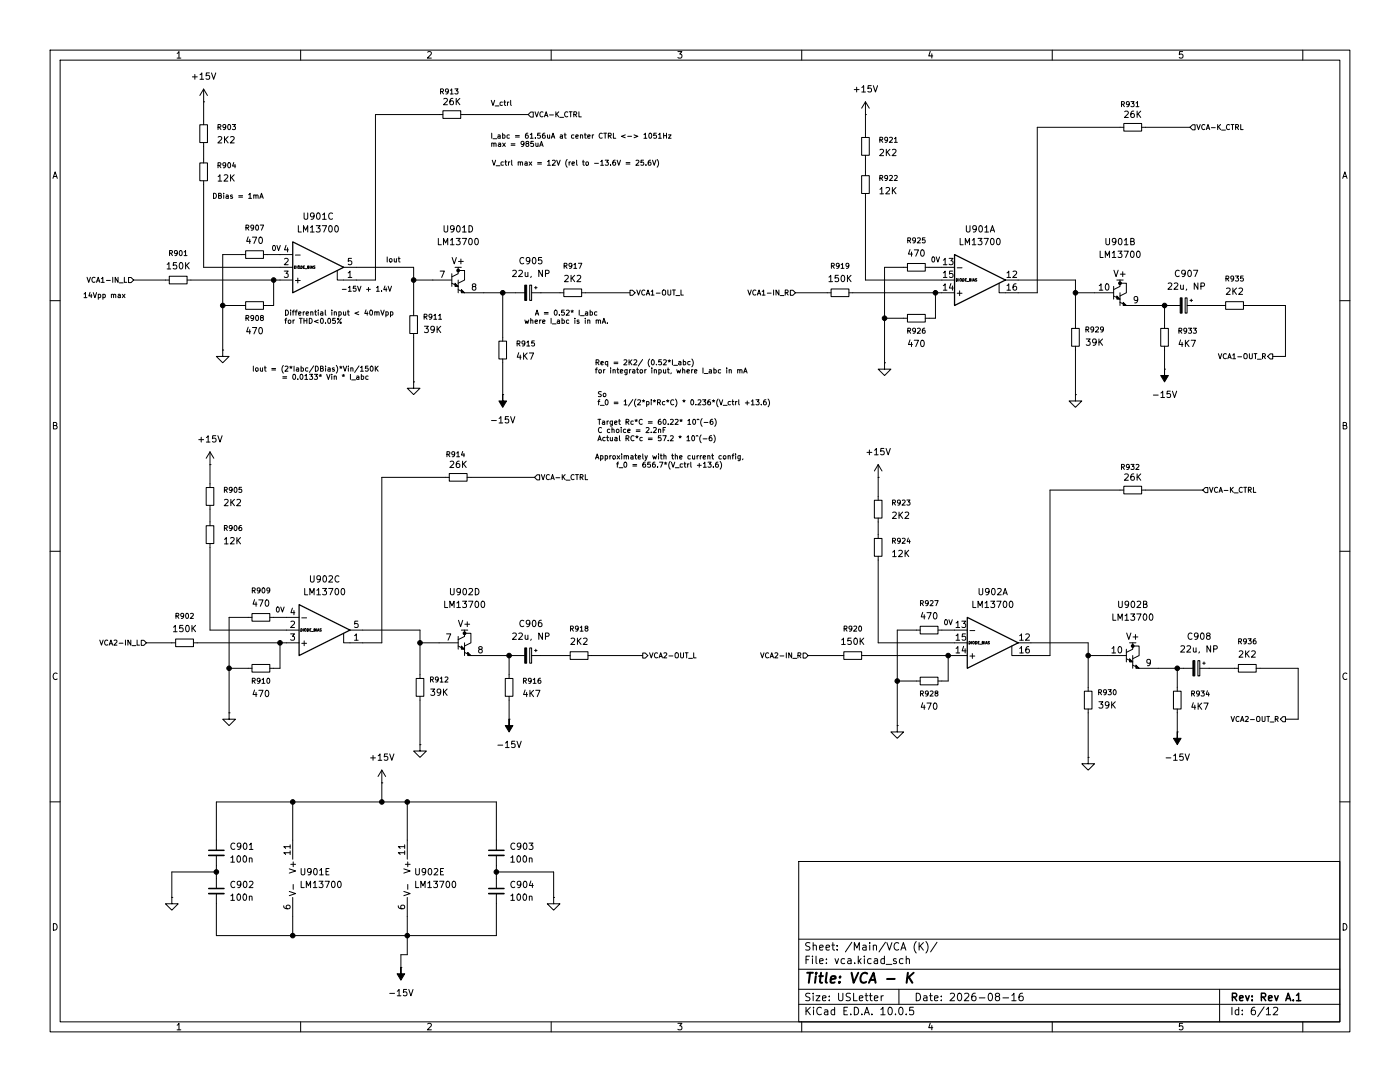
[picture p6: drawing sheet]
<svg xmlns="http://www.w3.org/2000/svg" width="279mm" height="216mm" viewBox="0 0 279 216" stroke-linecap="round" stroke-linejoin="round" font-family="sans-serif">
<g fill="none" stroke="#000" stroke-width=".2">
<path d="M10 10h259.4v195.9h-259.4zM12 12h255.4v191.9h-255.4zM35.3 10.7l.4-.4v1.3M35.3 11.6h.8M38.4 15.3h1M38.9 14.9v.9M39.9 14.9l.4-.4v1.3M39.9 15.8h.7M40.6 17.8l-.7 1.3M40.6 17.8l.8 1.3M40.6 17.8v7.1M41.8 14.5h-.6l-.1 .7 .2-.2 .4 .1 .1 .2v.4l-.2 .1-.5-.1"/>
<path d="M42.2 14.5l.4 1.3 .5-1.3M60 10v2M85.3 10.4l.5-.1 .3 .4-.8 .9h.8M87.9 18.3l.5-.1 .1-.4-.6-.1v1.1M88.2 18.3l.3 .5M88.6 19.8l.5-.2 .2 .4-.8 .9h.8M89.5 18.2l-.2 .2-.3-.1-.1-.5 .4-.1 .2 .2-.1 .6-.4 .3M89.9 18l.3-.3v1.1M89.9 18.8h.5M90.4 19.6l-.4 .1-.2 .2v.8l.2 .2 .4-.1 .1-.4-.1-.2-.4-.1-.2 .3M90.8 17.7h.6l-.3 .4 .3 .1v.5h-.6M91 19.6v1.3"/>
<path d="M91.8 19.6l-.8 .8M110 10v2M135.3 10.3h.8l-.4 .5 .3 .1v.6l-.2 .1-.5-.1M160 10v2M170.5 17.9h1M171 17.4v1M172 17.5l.4-.4v1.3M172 18.4h.7M173.9 17.1h-.6l-.1 .6 .2-.1h.4l.1 .2v.4l-.2 .2-.5-.2M174.3 17.1l.4 1.3 .4-1.3M185.7 10.2l-.4 1h.9M186 10.7v.9"/>
<path d="M210 10v2M236 10.3h-.6l-.1 .6 .2-.1 .5 .1 .1 .1-.1 .5-.2 .1-.5-.1M260 10v2M10.6 35.6l.4-1.3 .4 1.3M10.7 35.2h.6M39.9 32.5h1.5v3.6h-1.5zM39.9 24.9h1.5v3.5h-1.5zM40.6 20.3h.1M40.6 28.4v4.1M40.6 36.1v17.2h17.8M42.6 38.6a.51 .51 0 0 1 .6 .5 .51 .51 0 0 1-.6 .5zM43.5 33l.5-.1v-.3l-.5-.1v1"/>
<path d="M43.5 25.4l.5-.1v-.4l-.5-.1v1.1M43.5 35.2l.4-.3v1.2M43.5 27.4l.5-.2 .3 .4-.8 .9h.8M43.5 36.1h.8M43.6 39h.5v-.3l-.5-.1v1h.4l.2-.4-.2-.2M43.8 33l.3 .5M43.8 25.4l.3 .5M44.6 38.6v.1M44.6 38.9v.7M44.7 35l.5-.1 .3 .3-.8 .9h.8M44.8 27.2v1.3M45 27.8l.5 .7"/>
<path d="M45.1 32.9l-.2 .2-.3-.1-.1-.4 .4-.1 .2 .2-.1 .5-.4 .3M45.1 25.3l-.2 .2-.3-.1-.1-.5 .4-.1 .2 .2-.1 .6-.4 .3M45.1 39h.4l.1 .6M45.5 27.2l-.7 .8M45.5 32.6l.2-.1a.49 .49 0 0 1 .3 .5 .49 .49 0 0 1-.4 .4l-.2-.3zM45.5 24.9l.2-.1a.49 .49 0 0 1 .3 .6 .49 .49 0 0 1-.4 .4l-.2-.3zM45.6 39.1l-.5 .2 .1 .3 .4-.1M46 27.4l.5-.2 .2 .4-.7 .9h.7M46 34.9v1.2M46.2 35.4l.5 .7M46.4 24.8h.6l-.3 .4 .2 .1v.5h-.5M46.4 39l-.3-.1-.1 .1 .4 .3v.2h-.4"/>
<path d="M46.7 32.4l-.3 .7h.6M46.7 34.9l-.7 .7M46.9 32.8v.7M47.6 39h.8M47.6 39.3h.8M49.6 38.9l.3-.3v1M49.6 39.6h.6M50.6 39h.4l.1 .6M50.6 38.9v.7M51.1 39l.1-.1 .3 .1v.6M51.9 39.6l.3-1 .3 1M51.9 39.3h.5"/>
<path d="M88.4 22.1h3.5v1.5h-3.5zM88.4 22.9h-13.5v33h-7.6v-1.9M91.2 20.2l.6 .7M91.9 22.9h13.5M98 20l.4 1 .3-1M98.1 28.6h.4l.1 .6M98.1 26.6v1M98.1 28.5v.7M98.2 32l.4 1 .3-1M98.4 27.7h.7M98.6 28.7l.1-.2 .3 .1v.6M98.8 21.1h.8"/>
<path d="M99 33.1h.8M99.4 27h.4v.6M99.5 28.6h.4v.6M99.8 27.2l-.5 .1 .2 .3 .3-.1M99.9 28.8l-.5 .2 .2 .2h.3M100.3 20.4h-.3l-.2 .2 .1 .4h.4M100.3 28.5l.5 .7M100.3 27l.3-.1 .2 .2-.1 .4h-.4M100.3 26.6v1M100.5 32.3h-.3l-.2 .2 .1 .4h.4M100.6 20.4h.3M100.7 20v.9l.2 .1"/>
<path d="M100.8 32.3h.3M100.8 28.5l-.5 .7M100.9 32v.8l.2 .2M101.3 20.4v.6M101.5 32.3v.7M101.6 20.4l-.3 .2M101.7 27l-.3-.1-.2 .2 .1 .4h.4M101.8 32.3l-.3 .2M101.9 20v.9l.2 .1M102 28.7h.8M102 29h.8M102.1 32v.8l.2 .2"/>
<path d="M102.9 27.1h.7M102.9 27.3h.7M103.4 32.4l.4-.1 .1 .7M103.4 32.3v.7M103.9 32.4l.1-.1h.2l.1 .7M104.6 28.6l-.2 .2h-.3l-.1-.5 .4-.1 .2 .2-.1 .6-.4 .2M104.8 32.3h.4v.7M105.1 28.6l-.1-.2v-.1h.4l.1 .2-.5 .3 .1 .4 .4-.2-.2-.4M105.2 32.5l-.5 .2 .2 .3 .3-.1M105.3 26.6l-.4 .2v.6l.2 .2 .3-.1-.1-.5h-.2l-.2 .2M105.6 32.3l.5 .7M105.8 26.9l.3-.3v1"/>
<path d="M105.8 27.6h.6M105.9 22.4h.5v1h-.5l-.5-.5zM106.1 32.3l-.5 .7M106.5 28.2h-.5l-.1 .5 .5-.1 .1 .5h-.6M106.8 22.3l.3 1 .4-1M106.8 27.5v.1M106.9 28.5l.1 .7 .4-.1M107.3 32.4h.8M107.3 32.7h.8M107.4 28.5v.7M107.7 29.2l.4-1 .3 1M107.8 26.6h-.5v.5l.5-.1v.5h-.5"/>
<path d="M107.8 28.9h.5M108.4 22.4a.45 .45 0 0 0-.7 .4 .45 .45 0 0 0 .7 .4M108.7 23.3l.3-1 .3 1M108.7 26.6l-.4 .2-.1 .6 .2 .2 .4-.1-.1-.5h-.3l-.2 .2M108.8 23h.4M109.3 26.9v.6h.4M109.3 32.3l.3-.3v1M109.3 33h.6M109.7 22.9h.8M109.7 26.9v.7M110 27.6l.4-1 .3 1M110.1 27.3h.5"/>
<path d="M110.2 32.1l.4-.1 .2 .3-.6 .7h.6M110.9 22.3v1M111.1 22.7l.4 .6M111.1 32l.3 1 .4-1M111.5 22.3l-.6 .6M111.7 23.4h.8M111.8 27h.4l.1 .6M112.3 27.2l-.5 .1 .1 .3 .4-.1M112.6 26.9h.4M112.7 26.6v.8l.3 .2M113.2 31.8a1.17 1.17 0 0 0 0 1.6M113.3 22.4a.45 .45 0 0 0-.6 .4 .45 .45 0 0 0 .6 .4"/>
<path d="M113.6 32.3v.7M113.6 22.3h.6M113.9 32.3l-.3 .2M113.9 22.3v1M114.2 32.6l.4-.1v-.2h-.3l-.1 .1v.5h.4M114.5 22.8h.5v-.4l-.5-.1v1M114.5 27l-.3-.1-.2 .2 .1 .4h.4M114.8 22.8l.3 .5M114.9 27.2h.5v-.2l-.3-.1-.2 .2 .1 .4h.4M115.1 32v.8l.1 .2M115.5 22.3v1h.5M115.8 27h.4l.1 .6"/>
<path d="M115.8 26.9v.7M116.2 32.3h.4M116.4 32v.8l.2 .2M116.6 26.9h.4M116.8 26.6v.8l.2 .2M117 32.3h.3l.1 .2v.3l-.1 .2-.4-.2zM117.3 27.2h.5l-.1-.2-.3-.1-.1 .2v.4h.4M118.2 26.9v.7M118.5 26.9l-.3 .2M118.7 32.6h.7M119.9 32.3l.3-.3v1M119.9 33h.5"/>
<path d="M120.2 26.7a.45 .45 0 0 0-.6 .4 .45 .45 0 0 0 .6 .4M120.5 26.6h.6M120.8 26.6v1M120.8 32h.6l-.3 .3 .3 .1v.5h-.6M121.4 27.1h.5v-.4l-.5-.1v1M121.6 27.1l.4 .5M121.9 32.9v.1M122.4 26.6v1h.5M122.8 32l-.5 .2v.6l.2 .2 .3-.1v-.5l-.3-.1-.2 .2M123.2 32l.3 1 .3-1M124.8 26.9l-.8 .3 .8 .3M124.9 32.4h.8"/>
<path d="M124.9 32.7h.8M125.3 27.2h.7M126.5 26.9l.8 .3-.8 .3M126.9 32.1l.4-.1 .2 .3-.6 .7h.6M128.4 32h-.5v.4h.5v.5h-.5M128.5 26.9l.3-.3v1M128.5 27.6h.6M128.9 32.9v.1M129.6 26.7l.1-.1a.49 .49 0 0 1 .4 .5 .49 .49 0 0 1-.5 .4l-.1-.3zM129.8 32l-.4 .2v.6l.1 .2 .4-.1-.1-.5-.3-.1-.1 .2M130.2 32l.4 1 .3-1M131 26.6h-.5v.5l.4-.1 .1 .5h-.5"/>
<path d="M131.1 31.8a1.17 1.17 0 0 1 0 1.6M131.4 26.9l.3-.3v1M131.4 27.6h.6M132.4 27.1h.6M132.4 26.6v1M133 26.6v1M133.4 26.9h.5l-.5 .7h.5M172 27.4h1.5v3.6h-1.5zM172 35.1h1.5v3.5h-1.5zM172.7 22.9h.1M172.7 38.6v17.3h17.8M172.7 20.3v7.1"/>
<path d="M172.7 31v4.1M172.7 20.3l-.7 1.3M172.7 20.3l.8 1.3M175.6 27.9h.5v-.4l-.5-.1v1M175.6 35.5h.5v-.4l-.5-.1v1M175.6 29.9l.5-.1 .2 .4-.7 .9h.7M175.6 37.8l.4-.4v1.3M175.6 38.7h.7M175.8 27.9l.4 .5M175.8 35.5l.4 .5M176.8 37.5l.5-.1 .2 .4-.7 .9h.7M176.9 29.8v1.3"/>
<path d="M177.1 30.3l.5 .8M177.1 27.8l-.2 .2h-.2l-.1-.5 .3-.1 .2 .2v.6l-.4 .2M177.1 35.4l-.2 .2h-.2l-.1-.5 .3-.1 .2 .2v.6l-.4 .2M177.5 27.5l.4-.1 .2 .3-.6 .7h.6M177.5 35.1l.4-.1 .2 .3-.6 .7h.6M177.6 29.8l-.7 .7M178.1 29.9l.5-.1 .2 .4-.8 .9h.8M178.1 37.4v1.3M178.3 38l.5 .7M178.5 27.7l.3-.3v1M178.5 35.1l.4-.1 .2 .3-.7 .7h.7M178.5 28.4h.6"/>
<path d="M178.8 37.4l-.7 .7M223.8 20.8h.5l.1-.4-.6-.1v1M224.1 20.8l.3 .5M224.3 24.6h3.5v1.6h-3.5zM224.3 25.4h-17.3v33h-7.6v-1.9M224.5 22.3l.4-.1 .3 .3-.8 .9h.8M225.4 20.7l-.2 .2h-.3l-.1-.5 .4-.1 .2 .2-.1 .5-.4 .3M225.7 20.3h.6l-.3 .4 .3 .1v.4h-.6M226.3 22.2h-.4l-.2 .3v.7l.2 .2 .4-.1 .1-.4-.1-.2h-.4l-.2 .2M226.7 20.6l.3-.3v1M226.7 21.3h.6M226.9 22.2v1.2"/>
<path d="M227.1 22.7l.6 .7M227.7 22.2l-.8 .7M227.8 25.4h9.7M238 24.9h.5v1h-.5l-.5-.5zM238.9 24.8l.3 1.1 .3-1.1M240.5 24.9a.45 .45 0 0 0-.7 .5 .45 .45 0 0 0 .7 .4M240.7 25.9l.4-1.1 .3 1.1M240.8 25.6h.5M241.8 25.5h.7M243 24.8v1.1M243.2 25.3l.4 .6M243.6 24.8l-.6 .6"/>
<path d="M243.8 26h.8M245.4 24.9a.45 .45 0 0 0-.6 .5 .45 .45 0 0 0 .6 .4M245.7 24.8h.6M246 24.8v1.1M246.6 25.4l.5-.1v-.4l-.5-.1v1.1M246.8 25.4l.4 .5M247.6 24.8v1.1h.5M268 35.6l.4-1.3 .4 1.3M268.1 35.2h.6M16.8 58.7l.3-.3v1M16.8 59.4h.5M17.4 55.3l.3 1 .3-1"/>
<path d="M18 58.3l-.3 .8h.7M18.2 58.7v.7M18.6 58.4l.3 1 .4-1M19 55.4a.45 .45 0 0 0-.7 .4 .45 .45 0 0 0 .7 .4M19.3 56.3l.3-1 .3 1M19.4 56.1h.4M19.6 58.8l.3-.1 .2 .2-.1 .4h-.4M19.6 58.7v1M20.2 55.6l.3-.3v1M20.2 56.3h.6M20.5 58.8l.3-.1 .2 .2-.1 .4h-.4M20.5 58.7v1"/>
<path d="M21.2 56h.8M22.2 58.8h.4l.1 .6M22.2 58.7v.7M22.5 55.3v1M22.7 58.9l.1-.2 .3 .1v.6M23.6 55.3v1l-.6-1v1M23.6 58.8h.4v.6M23.8 56.4h.8M24 59l-.5 .2 .2 .2 .3-.1M24.4 58.7l.5 .7M24.8 55.3v1h.5M24.9 58.7l-.5 .7"/>
<path d="M25.7 55.4h.5l.5 .5-.5 .5h-.5zM26.7 55.9h7.1M33.4 52.8l.3-.4v1.3M33.4 53.7h.7M33.8 55.1h3.5v1.5h-3.5zM33.8 50.5h.5l.1-.4-.6-.1v1M34.1 50.5l.3 .5M35.2 52.4h-.6v.6l.1-.1h.5l.1 .2-.1 .4-.2 .2-.4-.2M35.4 50.4l-.2 .2h-.3v-.5l.3-.1 .2 .2-.1 .6-.4 .2M35.9 50.1l.1-.1a.49 .49 0 0 1 .4 .5 .49 .49 0 0 1-.5 .5l-.1-.4zM35.9 52.5l.2-.1a.68 .68 0 0 1 .4 .6 .68 .68 0 0 1-.4 .7l-.3-.5zM36.7 50.3l.3-.3v1"/>
<path d="M36.7 51h.6M37 52.4v1.3M37.2 52.9l.6 .8M37.3 55.9h21.1M37.8 52.4l-.8 .7M49 50h3.6v1.6h-3.6zM49 50.8h-4.6v19.1M49.1 45.4h.5v-.4l-.5-.1v1M49.3 45.4l.4 .5M49.5 47.3l-.3 .9h.8M49.8 47.7v.9M50.4 47.3h.8l-.5 1.3"/>
<path d="M50.6 45.3l-.2 .2h-.3v-.5l.3-.1 .2 .2v.6l-.5 .2M51.1 45l.2-.1a.49 .49 0 0 1 .3 .5 .49 .49 0 0 1-.4 .5l-.2-.4zM51.8 47.4l.1-.1a.68 .68 0 0 1 .5 .7 .68 .68 0 0 1-.5 .6l-.3-.5zM51.9 44.9h.7l-.4 1M52.6 50.8h5.8M54.5 49.1l.1-.1a.49 .49 0 0 1 .4 .5 .49 .49 0 0 1-.5 .4l-.1-.3zM54.6 55.9v5.1h-2M55.3 49l.3 1 .3-1M56.7 54.1h.8l-.4 .5 .4 .1v.5l-.2 .2-.6-.2M56.8 51.7l.5-.1 .2 .3-.8 .9h.8M57.1 49l-.3 .9h.8M57.4 49.4v.9"/>
<path d="M58.8 53.1a.26 .26 0 0 1 .3 .2 .26 .26 0 0 1-.3 .3zM58.9 56h1M58.9 50.9h1M59.3 53.1v.5M59.4 55.5v1M59.5 53.1h.3v.4h-.3zM59.5 45v1.3h.6M60.1 53.1a.26 .26 0 0 1 .2 .2 .26 .26 0 0 1-.2 .3zM60.6 53.3h.1M60.6 46.3v-1.3l.4 .9 .4-.9v1.3M60.7 42.5v1l.2 .3h.3l.2-.3v-1M60.8 53.1h-.2v.5h.2"/>
<path d="M60.9 53.6h.4M61.4 53.3h.2v-.2h-.2v.5h.2l.1-.2-.1-.1M61.9 53.1v.5M62 45.4l.3-.4v1.3M62 46.3h.7M62.1 53.6l.2-.5 .1 .5M62.1 53.4h.3M62.7 43l-.3 .3-.3-.1-.1-.2v-.4l.4-.1 .3 .2-.1 .8-.2 .2-.3 .1M62.9 53.1h-.3l.3 .4h-.3M63.1 45h.8l-.4 .5 .3 .1v.6l-.1 .1-.6-.1M63.3 42.6l.2-.1a.68 .68 0 0 1 .4 .6 .68 .68 0 0 1-.4 .7l-.3-.5zM64.3 45h.9l-.6 1.3"/>
<path d="M64.4 42.9l.3-.4v1.3M64.4 43.8h.7M65.7 45.2l.2-.2a.68 .68 0 0 1 .4 .7 .68 .68 0 0 1-.4 .6l-.3-.5zM66.4 42.6a.6 .6 0 0 0-.9 .4 .6 .6 0 0 0 .6 .8l.3-.2M66.9 45.2l.2-.2a.68 .68 0 0 1 .4 .7 .68 .68 0 0 1-.4 .6l-.3-.5zM68.3 57.7h.8M68.6 53.3h13.9v9.7M69.5 54.5l.4-.4v1.3M69.5 55.4h.7M69.5 57.4l.3-.3v1M69.5 58.1h.6M70.2 51.6h-.7v.6l.2-.2 .4 .1 .1 .2v.4l-.2 .1-.5-.1"/>
<path d="M71 57.1h-.5v.5l.5-.1v.5h-.5M71.4 57.1l.3 1 .3-1M73.2 57.7h.7M73.5 57.3v.8M75.1 57.4l.3-.3v1M75.1 58.1h.6M76.2 58v.1M76.8 57.1l-.2 .7h.6M77.1 57.4v.7M77.3 51.3v1M77.5 57.1l.3 1 .3-1M77.8 51.7l.3-.1 .1 .2v.3l-.1 .2-.4-.2z"/>
<path d="M78.7 51.6v.6h.4M79.1 51.6v.7M79.5 51.6h.3M79.6 51.3v.8l.2 .2M82.5 55.9h7.7M87.5 47.6v1.2h.6M87.8 54.1h.9l-.6 1.3M88.5 48.8v-1.2l.4 .9 .5-.9v1.2M88.6 45v1.1l.3 .2h.2l.3-.2v-1.1M89.9 47.9l.4-.3v1.2M89.9 48.8h.7M90.2 54.6v2.6"/>
<path d="M90.2 56.5l1.2 .7M90.2 51.4l.5 1.2 .4-1.2M90.6 45.6l-.2 .2h-.4l-.1-.2 .1-.4 .4-.2 .2 .3v.7l-.2 .2-.4 .1M90.8 53.3h1.3M91 47.6h.8l-.4 .5 .4 .1v.5l-.2 .1-.6-.1M91.2 45.2l.2-.2a.68 .68 0 0 1 .5 .7 .68 .68 0 0 1-.5 .6l-.3-.5zM91.4 53.3v1.3l-1.2 .6M91.4 54h1.3v1.9l-1.3 .6M91.4 57.8l1.3 .6h12M91.4 55.9v2.5M91.5 52.2h1M92 51.7v.9"/>
<path d="M92.3 47.6h.8l-.5 1.2M92.3 45.4l.4-.4v1.3M92.3 46.3h.7M93.6 45a.64 .64 0 0 1 .7 .7 .64 .64 0 0 1-.7 .6zM93.6 47.7l.2-.1a.68 .68 0 0 1 .5 .6 .68 .68 0 0 1-.5 .6l-.3-.4zM94.5 57.2l-.2-.3v-.1l.2-.2 .4 .1v.4l-.5 .1-.1 .2v.4l.2 .1h.2l.3-.2v-.3l-.3-.2M94.9 47.7l.1-.1a.68 .68 0 0 1 .5 .6 .68 .68 0 0 1-.5 .6l-.3-.4zM100.3 58.4v9.7M102.3 54l.5-.1 .3 .4-.8 .9h.8M103.5 54l.5-.1 .3 .4-.8 .9h.8M104.5 51.5a.6 .6 0 0 0-.8 .4 .6 .6 0 0 0 .6 .7l.2-.1M104.8 54.3l.1 .8h.5"/>
<path d="M105.4 54.3v.9M105.7 56.9h.4v3h-.4zM105.7 51.9l-.2 .3-.4-.1-.1-.2 .1-.4 .4-.1 .2 .2v.7l-.2 .3h-.4M106 55.1l-.1 .3M106.1 58.4h6.4M106.3 51.5l.2-.1a.68 .68 0 0 1 .5 .6 .68 .68 0 0 1-.5 .6l-.3-.4zM106.7 57.4h.5M106.9 57.2v.5M108.1 51.4h-.6l-.1 .6 .2-.1h.4l.2 .2-.1 .4-.2 .1-.5-.1M108.3 53.9v1.3l-.8-1.3v1.3M108.9 54.6l.6-.1v-.5l-.6-.1v1.3M112.5 57.7h3.6v1.5h-3.6z"/>
<path d="M112.6 53.1l.5-.1v-.4l-.5-.1v1M112.7 55.1l.5-.2 .2 .4-.8 .9h.8M112.8 53.1l.4 .4M114 54.9v1.3M114.1 53l-.2 .2-.3-.1v-.5l.3-.1 .2 .2v.6l-.5 .2M114.1 55.5l.6 .7M114.5 52.8l.3-.3v1M114.5 53.5h.6M114.7 54.9l-.7 .8M115.2 55.1l.5-.2 .2 .4-.8 .9h.8M115.4 52.5h.7l-.4 1M116.1 58.4h9.6"/>
<path d="M125.7 57.9h.5l.5 .5-.5 .5h-.5zM127.1 57.9l.3 1 .4-1M128.7 58a.45 .45 0 0 0-.6 .4 .45 .45 0 0 0 .6 .4M129 58.9l.3-1 .4 1M129.1 58.6h.5M129.9 58.2l.3-.3v1M129.9 58.9h.6M131 58.5h.7M132.2 58l.2-.1 .4 .1 .1 .5-.2 .3-.3 .1-.2-.2zM133.3 57.9v.8l.2 .2 .4-.2v-.8M134.2 57.9h.6M134.5 57.9v1"/>
<path d="M134.9 59h.8M135.9 57.9v1h.5M149.3 57.9l.3 1 .3-1M150.9 58a.45 .45 0 0 0-.7 .4 .45 .45 0 0 0 .7 .4M151.1 58.9l.4-1 .3 1M151.2 58.6h.5M152.1 58.2l.3-.3v1M152.1 58.9h.6M153.1 58.5h.8M154.4 57.9v1M155.4 57.9v1l-.5-1v1M155.7 59h.8"/>
<path d="M156.7 58.4l.5-.1v-.3l-.5-.1v1M156.9 58.4l.4 .5M157.7 57.9h.5l.5 .5-.5 .5h-.5zM158.7 58.4h7.2M165.4 55.3l.4-.4v1.3M165.4 56.2h.8M165.9 57.7h3.5v1.5h-3.5zM165.9 53.1l.5-.1 .1-.4-.6-.1v1M166.2 53.1l.3 .4M167.3 54.9h-.6l-.1 .6 .2-.1 .4 .1 .2 .2-.1 .4-.2 .1-.5-.1M167.5 53l-.2 .2-.3-.1-.1-.5 .4-.1 .2 .2-.1 .6-.4 .2M167.9 52.8l.2-.3v1"/>
<path d="M167.9 53.5h.5M168 55.1l.2-.2a.68 .68 0 0 1 .4 .7 .68 .68 0 0 1-.4 .6l-.3-.5zM169.1 54.9v1.3M169.3 55.5l.5 .7M169.4 53l-.2 .2-.3-.1v-.5l.3-.1 .2 .2v.6l-.5 .2M169.4 58.4h21.1M169.8 54.9l-.7 .8M181.1 52.6h3.6v1.5h-3.6zM181.1 53.3h-4.6v19.1M181.2 48l.4-.1 .1-.4h-.5v1M181.4 48l.3 .5M181.6 49.8l-.3 .9h.8"/>
<path d="M181.9 50.3v.8M182.5 49.9h.8l-.5 1.2M182.7 47.9l-.2 .2-.3-.1v-.5h.3l.2 .1v.6l-.5 .3M183.1 47.5h.4l.2 .2-.7 .8h.7M183.8 50l.2-.1a.68 .68 0 0 1 .5 .6 .68 .68 0 0 1-.5 .6l-.3-.5zM184.6 47.5h-.5v.4h.4l.1 .5h-.5M184.7 53.3h5.8M186.1 51.4l.1-.1a.49 .49 0 0 1 .4 .5 .49 .49 0 0 1-.5 .4l-.1-.3zM186.7 58.4v5.1h-2M186.8 51.3l.4 1 .3-1M188.3 51.9l.3-.3v1.2M188.3 57l.3-.4v1.3"/>
<path d="M188.3 54.5l.3-.4v1.3M188.3 57.9h.7M188.3 55.4h.7M188.3 52.8h.7M189.4 51.6h.8l-.4 .4 .3 .2v.5l-.1 .1-.6-.1M189.8 56.6l-.3 .9h.8M190.1 57.1v.8M190.1 54.1h-.6v.6l.2-.1h.4l.1 .2-.1 .4-.1 .2-.5-.2M190.8 55.6a.26 .26 0 0 1 .3 .3 .26 .26 0 0 1-.3 .2zM191 53.4h1M191 58.5h1M191.4 55.6v.5"/>
<path d="M191.5 58v1M191.6 55.7h.3l-.1 .4-.2-.1zM191.6 47.6v1.2h.6M192.1 55.6a.26 .26 0 0 1 .3 .3 .26 .26 0 0 1-.3 .2zM192.6 55.8h.2M192.6 48.8v-1.2l.5 .9 .4-.9v1.2M192.9 45v1.1l.2 .2h.2l.3-.2v-1.1M192.9 55.6h-.3v.5h.3M193 56.2h.4M193.5 55.8h.2v-.2h-.2v.5h.2l.1-.2-.1-.1M194 55.6v.5M194 47.9l.4-.3v1.2"/>
<path d="M194 48.8h.8M194.2 56.1l.1-.5 .2 .5M194.2 56h.3M194.9 45.6l-.3 .2h-.4l-.1-.2 .1-.4 .4-.2 .3 .3-.1 .7-.2 .2-.4 .1M194.9 55.6h-.2l.2 .4-.3 .1M195.2 47.6h.8l-.5 .5 .4 .1v.5l-.2 .1-.5-.1M195.5 45.2l.1-.2a.68 .68 0 0 1 .5 .7 .68 .68 0 0 1-.5 .6l-.3-.5zM196.4 47.6h.8l-.5 1.2M196.5 45.4l.4-.4v1.3M196.5 46.3h.8M197.6 46.3l.5-1.3 .4 1.3M197.8 45.9h.6"/>
<path d="M197.8 47.7l.2-.1a.68 .68 0 0 1 .4 .6 .68 .68 0 0 1-.4 .6l-.3-.4zM199 47.7l.2-.1a.68 .68 0 0 1 .4 .6 .68 .68 0 0 1-.4 .6l-.3-.4zM200.7 55.9h13.9v9.6M201 54.5l.3-.4v1.3M201 57l.3-.4v1.3M201 57.9h.7M201 55.4h.7M202.2 54.2l.5-.1 .2 .4-.8 .9h.8M202.8 56.6l-.4 .1-.2 .2v.8l.2 .2 .4-.1 .1-.4-.1-.2-.4-.1-.2 .3M214.6 58.4h7.6M219.4 57l.3-.4v1.3M219.4 57.9h.7"/>
<path d="M219.6 50.1v1.3h.6M220.6 51.4v-1.3l.4 .9 .4-.9v1.3M220.7 47.6v1l.2 .2h.3l.2-.2v-1M220.7 56.8l.2-.2a.68 .68 0 0 1 .4 .7 .68 .68 0 0 1-.4 .6l-.3-.5zM222 50.5l.3-.4v1.3M222 51.4h.7M222.2 57.2v2.5M222.2 59.1l1.3 .6M222.3 53.9l.4 1.3 .5-1.3M222.7 48.1l-.2 .3-.4-.1-.1-.2v-.4l.5-.1 .2 .2-.1 .7-.1 .3h-.4M222.9 55.9h1.3M223.1 50.1h.8l-.4 .5 .4 .1v.6l-.2 .1-.6-.1"/>
<path d="M223.3 47.7l.2-.1a.68 .68 0 0 1 .4 .6 .68 .68 0 0 1-.4 .6l-.3-.4zM223.5 55.9v1.3l-1.3 .6M223.5 56.5h1.3v1.9l-1.3 .7M223.5 58.4v2.6M223.6 54.7h.9M224.1 54.2v1M224.3 50.1h.9l-.6 1.3M224.4 47.9l.4-.3v1.2M224.4 48.8h.7M225.7 48.2l.5-.1 .1-.4-.6-.1v1.2h.5l.2-.4-.3-.2M225.7 50.2l.2-.1a.68 .68 0 0 1 .4 .6 .68 .68 0 0 1-.4 .7l-.3-.5zM226.9 50.2l.2-.1a.68 .68 0 0 1 .5 .6 .68 .68 0 0 1-.5 .7l-.3-.5z"/>
<path d="M227.1 59.7l-.3 .3-.3-.1-.2-.2 .1-.4 .4-.1 .3 .2-.1 .7-.2 .3h-.3M233.1 56.6l.5-.1 .3 .3-.8 .9h.8M234.3 56.6l.5-.1 .3 .3-.8 .9h.8M235.3 54a.6 .6 0 0 0-.8 .5 .6 .6 0 0 0 .6 .7l.2-.1M235.6 56.9l.1 .8 .5-.1M236.2 56.9v.8M236.5 59.4h.4v3.1h-.4zM236.6 54.5l-.3 .2-.4-.1-.1-.1 .1-.5 .4-.1 .3 .3-.1 .7-.2 .2-.4 .1M236.8 57.7l-.1 .2M237.2 54l.1-.1a.68 .68 0 0 1 .5 .7 .68 .68 0 0 1-.5 .6l-.3-.5zM237.5 59.9h.5M237.7 59.7v.5"/>
<path d="M238.2 53.9h.8l-.5 1.3M239.1 56.5v1.2l-.8-1.2v1.2M239.7 57.1h.6v-.5l-.6-.1v1.2M244.7 55.6h.4l.1-.4-.5-.1v1M244.8 57.6l.5-.1 .2 .3-.8 .9h.8M244.9 55.6l.3 .5M246 57.5v1.2M246.2 55.5l-.2 .2h-.3v-.5l.3-.1 .2 .2v.5l-.5 .3M246.2 58l.6 .7M246.5 55.1h.7l-.4 .4 .3 .1v.4h-.6M246.8 57.5l-.8 .7M247.3 57.6l.4-.1 .3 .3-.8 .9h.8"/>
<path d="M248.1 55.1h-.5v.5l.4-.1 .1 .5h-.5M10 60h2M44.4 69.9v1.2h1.3l-1.3 1.3-1.2-1.3h1.2M44.4 69.9h.1M44.4 61h4.6M49 60.2h3.6v1.5h-3.6zM49.1 63.5l.5-.1v-.4l-.5-.1v1.1M49.3 63.5l.4 .5M49.5 65.3l-.3 .9h.8M49.8 65.8v.8M50.4 65.3h.8l-.5 1.3M50.6 73.1v1"/>
<path d="M50.6 63.4l-.2 .2-.3-.1v-.5l.3-.1 .2 .2v.6l-.5 .3M51.1 73.4h.2l.2 .2v.3l-.2 .2-.3-.2zM51.1 63l.2-.1a.49 .49 0 0 1 .3 .6 .49 .49 0 0 1-.4 .4l-.2-.3zM51.8 65.5l.1-.2a.68 .68 0 0 1 .5 .7 .68 .68 0 0 1-.5 .6l-.3-.5zM52 73.4v.6h.4M52.2 63.4l-.2-.2v-.2h.5v.3l-.5 .3 .2 .4 .4-.2-.2-.4M52.4 73.4v.7M52.7 73.4h.4M52.9 73.1v.8l.2 .2M54.2 73.5h.8M54.2 73.8h.8M56.4 75.2h.8"/>
<path d="M56.4 75.5h.8M56.6 72.9a1.17 1.17 0 0 0 0 1.6M56.8 63.9h.4M56.9 73.2l.4-.1 .2 .2-.7 .8h.7M57 61.9a.51 .51 0 0 1 .6 .5 .51 .51 0 0 1-.6 .5zM57.2 63.5l-.2 .2v.8M57.6 63.9h.3l.1 .1v.3l-.1 .2-.4-.2zM57.8 73.2h.5M57.9 73.5l.2-.2 .1 .2M58 61.9v.1M58 62.2v.7M58.1 73.1v.2"/>
<path d="M58.3 62.2h.4M58.5 63.9v.6M58.5 74.8l.2-.1a.49 .49 0 0 1 .3 .5 .49 .49 0 0 1-.4 .5l-.2-.4zM58.7 73.1v1M58.7 61.9l-.2 .1v.9M58.8 63.9l-.3 .1M58.9 62.2h.4M59.2 73.4h.4v.7M59.3 61.9l-.2 .1v.9M59.4 75.6v.1M59.6 62.6l.5-.1-.1-.2-.3-.1-.1 .2v.4h.4M59.6 73.6l-.5 .2 .2 .3 .3-.1"/>
<path d="M59.7 63.5h.6M60 74.8l.1-.1a.49 .49 0 0 1 .4 .5 .49 .49 0 0 1-.5 .5l-.1-.4zM60 63.5v1M60.1 73.4h.3l.2 .2-.1 .4h-.4M60.1 73.1v1M60.5 62.2v.7M60.7 63.5v1M60.7 64h.5M60.8 62.2l-.3 .2M60.8 75l.3-.3v1M60.8 75.7h.6M61.1 62.6l.5-.1-.1-.2-.3-.1-.1 .2v.4h.4"/>
<path d="M61.2 63.5v1M61.4 73.4h-.2l-.2 .2 .1 .4h.3M61.7 63.5a.51 .51 0 0 1 .6 .5 .51 .51 0 0 1-.6 .5zM61.8 74.7h.6l-.4 .4 .3 .1v.4h-.5M62 62.3h.4l.1 .6M62 62.2v.7M62.6 73l-.9 1.3M62.7 74.7h.7l-.4 .4 .3 .1v.4h-.6M62.8 62.2h.4M62.9 61.9v.8l.3 .2M62.9 73.1a.51 .51 0 0 1 .6 .5 .51 .51 0 0 1-.6 .5zM63.5 61.9v.1"/>
<path d="M63.5 62.2v.7M63.5 63.9l-.8 .2 .8 .3M63.7 74.8h.5M63.8 75.1l.1-.2 .2 .2M63.9 74.7v.2M64 73.5h.4v-.3l-.4-.1v1h.3l.2-.4-.2-.2M64 62.3h.4v.6M64 63.6l.2-.1a.49 .49 0 0 1 .4 .5 .49 .49 0 0 1-.5 .5l-.1-.4zM64.4 62.5l-.4 .2 .1 .2 .3-.1M64.9 61.9v.8l.2 .2M65 64.4v.1M65 73.1v.1"/>
<path d="M65 73.4v.7M65.2 74.7l.3 1 .4-1M65.5 73.4h.3l.1 .7M65.5 63.6l.1-.1a.49 .49 0 0 1 .4 .5 .49 .49 0 0 1-.5 .5l-.1-.4zM65.9 73.6l-.5 .2 .2 .3 .3-.1M66.2 74.7v.1M66.2 75v.7M66.2 61.9v.1M66.2 62.2v.7M66.7 75.1h.4v.6M66.7 75v.7M66.7 62.3h.4v.6"/>
<path d="M66.7 62.2v.7M66.7 73.4h-.2l-.2 .1 .4 .3v.2h-.4M66.9 63.5h-.5v.5l.5-.1v.5h-.5M67.1 72.9a1.17 1.17 0 0 1 0 1.6M67.6 62.3l.3-.1 .2 .2-.1 .4h-.4M67.6 62.2v1M67.8 73.2h.5M67.9 73.5l.1-.2 .2 .2M68 73.1v.2M68.1 63.5l-.8 1M68.3 74.8h.5M68.4 75.1l.1-.2 .2 .2"/>
<path d="M68.5 73.1l.3 1 .4-1M68.5 74.7v.2M68.5 62.2l.1 .6h.4M69 62.2v.7M69.3 62.2h.4M69.5 61.9v.8l.2 .2M69.5 73.1v.1M69.5 73.4v.7M69.9 74.7v1M70 73.5l.4-.1v.7M70 73.4v.7M70.2 75.8h.8"/>
<path d="M71.2 75.1h.4v.6M71.6 62.2l-.8 .3 .8 .3M71.6 75.3l-.5 .2 .2 .2h.3M71.7 73l-.9 1.3M71.9 73.3l.3-.2v1M71.9 74.1h.6M72.1 75.1l.3-.1 .2 .2-.1 .5h-.4M72.1 74.7v1M73 61.8l-.2 .8h.6M73.3 62.2v.7M73.4 73.1h-.4l-.1 .4h.5v.5h-.5M73.5 75.1l-.3-.1-.2 .2 .1 .5h.4"/>
<path d="M73.9 62l.1-.1a.49 .49 0 0 1 .4 .5 .49 .49 0 0 1-.5 .4l-.1-.3zM74 73.2l.1-.1a.49 .49 0 0 1 .4 .5 .49 .49 0 0 1-.5 .4l-.1-.3zM74.8 62.3h.4v.6M74.8 62.2v.7M74.9 73.1v1M75 73.5l.5 .6M75.2 62.4l.2-.2 .2 .1 .1 .6M75.5 73.1l-.6 .5M76 61.9l.3 1 .4-1M77 62.3l.3-.1 .2 .2-.1 .4h-.4M77 62.2v1M77.9 62.3l.3-.1 .2 .2-.1 .4h-.4"/>
<path d="M77.9 62.2v1M81.8 63h1.5v3.5h-1.5zM82.5 76.2v1.3h1.3l-1.3 1.2-1.2-1.2h1.2M82.5 76.2h.1M82.5 66.5v9.7M84.6 63.2h.5l.1-.4-.6-.1v1M84.7 65.1h.8l-.4 .5 .3 .1v.5l-.2 .2-.5-.2M84.9 63.2l.3 .5M86.2 63.1l-.2 .2h-.3v-.5l.3-.1 .2 .2-.1 .6-.4 .2M86.6 63l.3-.3v1M86.6 63.7h.6M86.7 65.6l-.2 .3-.4-.1-.1-.2v-.4l.5-.1 .2 .2-.1 .8-.1 .2-.4 .1"/>
<path d="M87.2 65.1v1.3M87.4 65.6l.6 .8M87.5 63l.3-.3v1M87.5 63.7h.6M88 65.1l-.8 .7M99.6 68.1h1.5v3.5h-1.5zM100.3 78.7h.1M100.3 71.6v7.1M103.2 68.6l.5-.1v-.4l-.5-.1v1M103.4 68.6l.4 .4M103.5 70.4l-.3 .9h.8M103.8 70.9v.8"/>
<path d="M104.5 70.4v1.3M104.7 71l.5 .7M104.7 68.5l-.1 .2-.3-.1-.1-.5 .4-.1 .1 .2v.6l-.4 .2M104.8 63.9l.2 .6 .1-.5 .2 .5 .2-.6M105.1 68.3l.3-.3v1M105.1 69h.6M105.2 70.4l-.7 .8M105.6 70.4h.9l-.6 1.3M105.9 63.9h.4l.1 .6M105.9 63.5v1M106.6 68h-.4l-.1 .5h.5v.4h-.5M106.8 64.2l.5-.1-.1-.2h-.3l-.1 .1v.5h.4"/>
<path d="M106.8 62.9l.4-1 .3 1M106.9 62.6h.5M107.7 63.9v.6M108 63.9l-.3 .1M108.3 64.2l.5-.1-.1-.2h-.3l-.1 .1v.5h.4M108.6 62.4h.8M108.6 62.7h.8M110 63.5v1M110.2 64.6h.8M110.7 62l.2-.1a.49 .49 0 0 1 .3 .5 .49 .49 0 0 1-.4 .4l-.2-.3zM111.2 63.9h.4l.1 .6M111.6 62.8v.1"/>
<path d="M111.7 64.1l-.5 .2 .1 .2h.4M112.2 63.9h.2l.2 .1-.1 .5h-.3M112.2 63.5v1M112.6 61.9h-.5v.5l.4-.1 .1 .5h-.5M113 62l.4-.1 .2 .3-.6 .7h.6M113.5 63.9h-.3l-.2 .1 .1 .5h.4M113.9 62h.5M114 62.3l.2-.2 .1 .2M114.2 61.9v.2M114.7 63.5v.1M114.7 63.9v.6M115.5 63.9h-.2l-.1 .1 .3 .2v.3h-.3"/>
<path d="M115.6 61.9v1M115.8 63h.8M116.8 63.5v.1M116.8 63.9v.6M116.9 62.3h.3l.1 .6M117.3 62.5l-.5 .2 .1 .2 .4-.1M117.3 63.9h.4v.6M117.3 63.9v.6M117.8 62.3l.3-.1 .2 .2-.1 .4h-.4M117.8 61.9v1M118.8 73.8h.4M119 72.3h.4l.1-.4-.5-.1v1"/>
<path d="M119 63.9h.4v.6M119 63.9v.6M119.1 62.3l-.3-.1-.2 .2 .1 .4h.4M119.2 73.4l-.2 .2v.8M119.2 72.3l.3 .5M119.4 64l.2-.1h.2l.1 .6M119.6 73.8h.2l.2 .2v.2l-.2 .2-.3-.2zM119.7 79.8l-.2 .1v.9M119.9 72.5l.5-.1v-.2l-.3-.1-.2 .2 .1 .5h.4M120 78.2h-.5a.42 .42 0 0 0 .5 .6l-.1 .3h-.5M120.2 64.5l.3-1 .4 1M120.3 64.2h.5"/>
<path d="M120.5 73.8v.6M120.5 78.5h.2l.2 .2v.3l-.2 .2-.3-.2zM120.8 73.8l-.3 .2M120.9 79.9l.1-.1a.49 .49 0 0 1 .4 .5 .49 .49 0 0 1-.5 .4l-.1-.3zM121.2 64.4v.1M121.3 72.2l-.3-.1-.2 .2 .1 .5h.4M121.3 72.1v1M121.9 73.4v.1M121.9 73.8v.6M122.3 73.9l.4-.1 .1 .6M122.3 73.8v.6M122.5 72.3h.8"/>
<path d="M122.5 72.6h.8M123.1 73.8h.4M123.3 73.4v.9l.2 .1M123.8 74.1l.5-.1-.1-.2h-.3l-.1 .1v.5h.4M124.5 71.9l.4-.1 .2 .3-.6 .7h.6M125.2 73.8v.8l-.2 .2-.3-.1M125.2 73.8h-.3l-.2 .2 .1 .4h.4M125.5 71.8v1M125.6 73.8v.6M125.7 72.2l.4 .6M125.9 73.8l-.3 .2M126.1 71.8l-.6 .6"/>
<path d="M126.3 73.8h.4v.6M126.3 79.7l-.9 1.3M126.5 71.9l.4-.1 .2 .3-.6 .7h.6M126.7 74l-.5 .2 .2 .2h.3M126.9 79.6a1.17 1.17 0 0 0 0 1.6M127 73.8h.4M127.2 73.4v.9l.2 .1M127.3 79.9l.3-.1 .2 .3-.6 .7h.6M127.8 73.8h.3l.1 .2v.2l-.1 .2-.4-.2zM128.2 79.9h.5M128.2 71.7l-.8 1.3M128.4 79.8v.2"/>
<path d="M128.7 73.8v.6M129 73.8l-.3 .2M129.7 71.6a1.17 1.17 0 0 0 0 1.6M130 79.8v.1M130.1 71.9l.1-.1a.49 .49 0 0 1 .4 .5 .49 .49 0 0 1-.5 .5l-.1-.4zM130.1 73.4v.1M130.1 73.8v.6M130.4 79.9h.4M130.6 73.9l.4-.1v.6M130.6 73.8v.6M130.6 79.8v.2M131 72.7v.1"/>
<path d="M131.5 73.8h.3l.2 .2-.1 .4h-.4M131.5 73.8v1M132 71.8h-.5l-.1 .5 .5-.1 .1 .5h-.6M132.4 71.9l.4-.1 .2 .3-.6 .7h.6M132.4 73.8l.1 .6 .3-.1M132.8 73.8v.6M133 79.9h.5M133.2 73.8h.4M133.3 79.8v.2M133.3 71.9h.5M133.3 73.4v.9l.3 .1M133.4 72.2l.2-.2 .1 .2"/>
<path d="M133.6 71.8v.2M134 74.4l-.1 .2M134.2 71.8v1M134.4 72.9h.8M134.5 79.9a.45 .45 0 0 0-.7 .4 .45 .45 0 0 0 .7 .4M134.8 79.6a1.17 1.17 0 0 1 0 1.6M135.1 73.8l.2 .6 .2-.4 .2 .4 .1-.6M135.5 72.2h.3l.1 .6M135.9 72.4l-.5 .2 .2 .2h.3M136.2 73.9l.4-.1 .1 .6M136.2 73.4v1M136.3 79.9h.4"/>
<path d="M136.4 72.2l.3-.1 .2 .2-.1 .5h-.4M136.4 71.8v1M136.5 79.8v.2M137.1 74.1l.5-.1-.1-.2h-.3l-.1 .1 .1 .5h.3M137.7 72.2l-.3-.1-.2 .2 .1 .5h.4M138 79.8h.1a.49 .49 0 0 1 .4 .5 .49 .49 0 0 1-.5 .4l-.1-.3zM138 73.8v.6M138.1 71.6a1.17 1.17 0 0 1 0 1.6M138.3 73.8l-.3 .2M138.6 74.1l.5-.1-.1-.2h-.3l-.1 .1 .1 .5h.3M139.3 79.9l.4-.1 .2 .3-.6 .7h.6M140.2 79.8h.7l-.4 .4 .3 .1v.4h-.6"/>
<path d="M140.3 73.4v1M140.5 74.5h.8M141.6 73.8h.3l.1 .6M141.7 79.8l-.4 .2-.1 .6 .2 .2 .4-.1-.1-.5h-.3l-.2 .2M142 74l-.5 .2 .2 .2h.3M142.2 79.9h.4M142.4 79.8v.2M142.5 73.8h.3l.2 .2-.1 .4h-.4M142.5 73.4v1M143.3 79.6a1.17 1.17 0 0 0 0 1.6M143.6 79.8l.3 1 .3-1M143.8 73.8h-.3l-.2 .2 .1 .4h.4"/>
<path d="M145 73.4v.1M145 73.8v.6M145.5 73.9l.4-.1 .1 .6M145.5 73.8v.6M146.2 79.8v.8l.3 .2M147.2 73.9l.4-.1 .1 .6M147.2 73.8v.6M147.4 79.8v.8l.2 .2M147.7 73.9l.1-.1h.2l.1 .6M148.4 74.4l.4-1 .3 1M148.5 74.1h.5M150.9 79.8h.6l-.3 .4 .2 .1v.4h-.5"/>
<path d="M152.9 79.8l-.5 .2v.6l.2 .2 .3-.1v-.5h-.3l-.2 .2M153.3 79.6a1.17 1.17 0 0 1 0 1.6M176.5 72.4v1.3h1.3l-1.3 1.2-1.2-1.2h1.2M176.5 72.4h.1M176.5 63.5h4.6M181.1 62.7h3.6v1.6h-3.6zM181.2 66h.4l.1-.4-.5-.1v1M181.4 66l.3 .5M181.6 67.8l-.3 .9h.8M181.9 68.3v.9M182.5 67.9h.8l-.5 1.3M182.7 65.9l-.2 .2h-.3v-.5l.3-.1 .2 .2v.6l-.5 .2"/>
<path d="M183.1 65.6l.4-.1 .2 .3-.7 .7h.7M183.8 68l.2-.1a.68 .68 0 0 1 .5 .6 .68 .68 0 0 1-.5 .7l-.3-.5zM184.5 65.5l-.4 .2v.6l.2 .2 .3-.1-.1-.5h-.2l-.2 .2M213.9 65.5h1.5v3.6h-1.5zM214.6 78.7v1.3h1.3l-1.3 1.3-1.2-1.3h1.2M214.6 78.7h.1M214.6 69.1v9.6M216.7 65.8l.5-.1 .1-.4-.6-.1v1M216.8 67.6h.8l-.5 .5 .4 .1v.6l-.2 .1-.5-.1M217 65.8l.3 .4M218.3 65.7l-.2 .2-.3-.1-.1-.5 .4-.1 .2 .2-.1 .6-.4 .2M218.7 65.3l.3-.1 .2 .3-.6 .7h.6"/>
<path d="M218.8 68.2l-.3 .2h-.3l-.2-.2 .1-.4 .4-.2 .3 .3-.1 .7-.2 .2-.3 .1M219.3 67.6v1.3M219.5 68.2l.5 .7M220 67.6l-.7 .8M220.2 65.7l-.2 .2-.3-.1v-.5l.3-.1 .2 .2v.6l-.5 .2M223.5 60.3l1.3 .7h10.7M230.2 78.8h.9M231.6 65.5h1.6v3.6h-1.6zM231.7 78.4l.3-.4v1.3M231.7 79.3h.7M232.4 73.7h.1M232.4 61v4.5"/>
<path d="M232.4 69.1v4.6M233.6 78h-.6l-.1 .7 .2-.2 .4 .1 .1 .2v.4l-.2 .1-.5-.1M234 78l.4 1.3 .4-1.3M235.3 66h.5v-.4l-.5-.1v1M235.5 66l.4 .5M235.6 67.8l-.3 .9h.8M235.9 68.3v.9M236.6 67.9v1.3M236.8 68.4l.5 .8M236.8 65.9l-.2 .2h-.3v-.5l.3-.1 .2 .2v.6l-.5 .2M236.9 61h7.7M237.2 65.5h.6l-.3 .4 .2 .1v.4h-.5"/>
<path d="M237.3 67.9l-.7 .7M237.7 67.9h.9l-.6 1.3M238.1 65.5h.7l-.4 .4 .3 .1v.4h-.6M243.2 70.6l.3 1 .3-1M244.6 60.2h3.6v1.5h-3.6zM244.7 70.7a.45 .45 0 0 0-.6 .4 .45 .45 0 0 0 .6 .4M245 71.6l.4-1 .3 1M245.1 71.3h.5M246 70.9l.3-.3v1M246 71.6h.6M247 71.2h.8M248.2 61h8.3v10.1h-2.5"/>
<path d="M248.3 70.7l.2-.1 .4 .1v.5l-.1 .3-.3 .1-.2-.2zM249.3 70.6v.8l.2 .2 .4-.2v-.8M250.3 70.6h.5M250.6 70.6v1M250.9 71.7h.8M252 71.1l.4-.1 .1-.3-.5-.1v1M252.2 71.1l.3 .5M253.5 70.6h.5v1h-.5l-.5-.5zM267.4 60h2M10.7 84.9h.5l.1-.5-.6-.1v1.3h.5l.1-.1 .1-.3-.3-.3M39.7 87.7h.9M40.2 87.2v1"/>
<path d="M41.1 97.3h1.6v3.5h-1.6zM41.2 87.3l.3-.4v1.3M41.2 88.2h.7M41.9 92.7h.1M41.9 90.2v7.1M41.9 90.2l-.8 1.2M41.9 90.2l.8 1.2M43.1 86.9h-.6l-.1 .6 .2-.1 .4 .1 .1 .2v.4l-.2 .1-.5-.1M43.5 86.9l.4 1.3 .4-1.3M44.8 97.8l.5-.1v-.4l-.5-.1v1.1M44.8 99.8l.5-.2 .2 .4-.8 .9h.8M45 97.8l.4 .5"/>
<path d="M46.1 99.6v1.3M46.3 97.7l-.2 .2-.3-.1v-.5l.3-.1 .2 .2v.6l-.5 .3M46.8 99.6l-.7 .8M46.8 97.3l.2-.1a.49 .49 0 0 1 .3 .6 .49 .49 0 0 1-.4 .4l-.2-.3zM47.3 99.8l.5-.2 .2 .4-.8 .9h.8M48.2 97.2h-.5v.5h.5v.5h-.5M89.2 90.7l.5-.1v-.4l-.5-.1v1M89.4 90.7l.4 .4M89.7 94.5h3.5v1.5h-3.5zM89.7 95.3h-13.5v33h-7.6v-1.9M89.8 92.1l.5-.1 .3 .4-.8 .9h.8M90.7 90.6l-.1 .2-.3-.1-.1-.5 .4-.1 .1 .2v.6l-.4 .2"/>
<path d="M91.1 90.4l.3-.3v1M91.1 91.1h.6M91.7 92l-.4 .1-.2 .2-.1 .7 .3 .3 .4-.1 .1-.5-.1-.1-.4-.1-.3 .2M92.3 92v1.3M92.3 90.1l-.2 .7h.6M92.5 92.6l.5 .7M92.6 90.5v.6M93 92l-.7 .7M93.2 95.3h13.5M98.1 83.9h1M99.6 83.5l.4-.4v1.3M99.6 84.4h.7"/>
<path d="M101.5 83.1h-.6l-.1 .6 .2-.1 .4 .1 .1 .2v.4l-.2 .1-.5-.1M101.9 83.1l.4 1.3 .4-1.3M107.2 94.7h.5v1.1h-.5l-.5-.5zM108 94.7l.4 1 .3-1M109.6 94.8a.45 .45 0 0 0-.6 .4 .45 .45 0 0 0 .6 .4M109.9 95.7l.4-1 .3 1M110 95.4h.5M110.9 95.3h.8M112.2 94.7v1M112.4 95.1l.4 .6M112.8 94.7l-.6 .6M113 95.8h.8"/>
<path d="M114.6 94.8a.45 .45 0 0 0-.7 .4 .45 .45 0 0 0 .7 .4M114.9 94.7h.5M115.2 94.7v1M115.8 95.2h.5v-.4l-.5-.1v1M116 95.2l.4 .5M116.8 94.7v1h.5M118.8 91.6l.4-1 .3 1M118.9 91.3h.5M119.3 88l.4-1.1 .3 1.1M119.3 80.1h.4M119.3 83.7h.6M119.4 87.7h.5"/>
<path d="M119.6 83.7v1M119.8 80.9h.8M119.9 91l.3-.1 .1 .2v.4h-.4M119.9 90.9v1M120 85.4a.45 .45 0 0 0-.6 .4 .45 .45 0 0 0 .6 .4M120.2 84.1h.4l.1 .6M120.7 84.2l-.5 .2 .1 .3 .4-.1M120.8 87.3h-.3l-.2 .2 .1 .4h.4M120.8 91l.3-.1 .2 .2-.1 .4h-.4M120.8 90.9v1M121.1 87.3h.4M121.2 84v.7"/>
<path d="M121.2 86.9v.9l.3 .2M121.5 84l-.3 .2M121.7 85.7l-.3-.1-.2 .2 .1 .5h.4M121.7 90.9v.7M121.8 87.3v.6h.4M122 90.9l-.3 .2M122.1 85.7h.4l.1 .6M122.1 85.3v1M122.2 84v.8l-.2 .2h-.2M122.2 84.1l-.3-.1-.2 .2 .1 .4h.4M122.2 87.3v.7M122.4 91l.2-.1 .2 .2v.3l-.2 .2-.3-.2z"/>
<path d="M122.6 80.3h.7M122.6 80.5h.7M122.7 84.3l.4-.1v-.1l-.3-.1-.1 .2v.4h.4M122.7 87.3h.4v.7M123.1 92.6h.3M123.1 85.7l.2-.1 .2 .2v.3l-.2 .2-.3-.2zM123.1 87.5l-.4 .2 .1 .3 .3-.1M123.2 90.9l.5 .7M123.4 84h.4M123.4 92.2l-.2 .2v.8M123.5 93.3h.8M123.6 83.7v.8l.2 .2"/>
<path d="M123.6 86.9v.9l.2 .2M123.7 90.9l-.5 .7M124 85.3v.1M124 85.6v.7M124.1 90.6v.1M124.1 90.9v.7M124.5 80.1l.3-.3v1M124.5 80.8h.6M124.6 91h.3l.1 .6M124.6 90.9v.7M124.6 92.3l.2-.1a.49 .49 0 0 1 .3 .5 .49 .49 0 0 1-.4 .5l-.2-.4zM124.9 85.7l-.3-.1-.2 .2 .1 .5h.4"/>
<path d="M124.9 84.2h.5l.1-.4-.6-.1v1M124.9 87.5l.5-.1 .1-.4-.6-.1v1.1M125 91.1l.1-.2 .3 .1v.6M125.2 84.2l.3 .5M125.2 87.5l.3 .5M125.3 86l.5-.1-.1-.2-.3-.1-.1 .2v.5h.4M125.9 91h.4v.6M126.3 92.7h.8M126.3 93h.8M126.3 91.2l-.4 .2 .1 .2 .3-.1M126.4 84.1l-.3-.1-.2 .2 .1 .4h.4M126.5 87a.45 .45 0 0 0-.6 .4 .45 .45 0 0 0 .6 .5"/>
<path d="M126.7 90.9h.4M126.7 83.8h.5M126.8 84.1l.2-.2 .1 .2M126.8 90.6v.9l.3 .1M126.9 87.1h.5M127 87.4l.1-.2 .2 .2M127 85.8h.7M127 86.1h.7M127 83.7v.2M127.1 86.9v.3M127.4 91.3l.4-.1v-.2l-.3-.1-.1 .2v.4h.4M128.2 87.3h-.3l-.2 .2 .1 .4h.4"/>
<path d="M128.2 83.8a.45 .45 0 0 0-.7 .4 .45 .45 0 0 0 .7 .4M128.3 80.2l.1-.2 .2 .2M128.3 90.6v.9l.1 .1M128.7 90.9l.3 .7M128.8 92.2l-.5 .3v.5l.2 .2 .3-.1v-.4l-.3-.1-.2 .2M129 85.4l.3-.1 .2 .3-.6 .7h.6M129 80.2l.3-.1 .2 .2-.1 .4h-.4M129 80.1v1M129.2 90.9l-.5 1M129.4 84.4h.8M129.4 87.7h.8M129.4 84.2h.8"/>
<path d="M129.4 87.4h.8M129.8 92.2h-.5l-.1 .5h.5l.1 .4h-.6M130 80.1v.7M130 86.2v.1M130.3 90.9l.2 .7 .2-.5 .1 .5 .2-.7M130.4 85.4l.4-.1 .2 .3-.6 .7h.6M130.5 80.2l.1-.2 .1 .2M130.7 92.2l-.4 .3-.1 .5 .2 .2 .3-.1v-.4l-.3-.1-.2 .2M131.2 80.3h.5l.1-.4-.6-.1v1M131.2 93.1v.1M131.4 85.7h.4l.1 .6M131.4 85.6v.7"/>
<path d="M131.4 90.6v.1M131.4 90.9v.7M131.5 80.3l.3 .5M131.6 92.2h.7l-.4 1M131.8 90.9h.4M131.9 83.7l-.5 .2v.6l.2 .2 .3-.1v-.5h-.3l-.2 .1M131.9 86.9h-.5v.5h.5v.5h-.5M131.9 90.6v.9l.3 .1M132.3 86.9h.7l-.5 1.1M132.3 85.8h.4M132.5 83.7h.1a.49 .49 0 0 1 .3 .5 .49 .49 0 0 1-.4 .4l-.2-.3zM132.5 91h.4v.6"/>
<path d="M132.5 90.6v1M132.6 92.4h.5M132.7 80.2l-.3-.1-.2 .2 .1 .4h.4M132.7 92.7l.1-.2 .2 .2M132.8 85.3h-.5v1M132.8 92.2v.3M133.1 80.2l.2-.2 .1 .2M133.4 84.6v.1M133.4 87.9v.1M133.7 92.1a1.17 1.17 0 0 0 0 1.5M133.8 83.8l.4-.1 .2 .3-.7 .7h.7M133.8 87l.4-.1 .2 .3-.7 .8h.7"/>
<path d="M134 92.2l.3 1 .4-1M134 90.9h.4M134.2 90.6v.9l.2 .1M134.8 83.8l.3-.1 .2 .3-.6 .7h.6M134.8 93.3h.7M134.8 91h.4v.6M134.8 90.6v1M135.5 87.1h.5M135.6 87.4l.1-.2 .2 .2M135.6 91.3l.5-.1v-.2l-.3-.1-.2 .2 .1 .4h.4M135.7 83.8h.5M135.7 86.9v.3"/>
<path d="M135.8 84.1l.1-.2 .2 .2M135.9 83.7v.2M136.2 92.6h-.3l-.2 .1 .1 .5h.4M136.4 80.2l.1-.2 .1 .2M136.5 92.6h.4M136.7 92.2v.9l.2 .1M137.1 87.2l.3-.3v1.1M137.1 88h.6M137.2 92.6v.6M137.3 84l.3-.3v1M137.3 84.7h.6M137.5 92.6l-.3 .1"/>
<path d="M137.8 91l-.3-.1-.2 .2 .1 .4h.4M137.9 92.2v.9l.1 .1M138.2 87l.1-.1a.49 .49 0 0 1 .3 .6 .49 .49 0 0 1-.4 .4l-.2-.3zM138.2 90.9v.6h.4M138.3 83.8l.2-.1a.49 .49 0 0 1 .3 .5 .49 .49 0 0 1-.4 .4l-.2-.3zM138.6 90.9v.7M138.9 80.7v.1M138.9 87l.2-.1 .2 .1M139.1 83.8l.2-.2 .2 .2M139.1 90.9v.7M139.2 92.8h.7M139.4 90.9l-.3 .2"/>
<path d="M139.6 92.5v.7M139.7 90.9v.7M139.9 86.8a1.17 1.17 0 0 0 0 1.5M140 90.9l-.3 .2M140.1 83.5a1.17 1.17 0 0 0 0 1.6M140.3 87.6h.8M140.3 91.3l.5-.1v-.2l-.3-.1-.2 .2 .1 .4h.4M140.4 92.5l.3-.3v1M140.4 93.2h.6M140.5 84.3h.8M141.2 91h.4l.1 .6M141.2 90.9v.7"/>
<path d="M141.3 92.2h.6l-.3 .4 .3 .1v.4h-.6M142 86.9l-.4 .3-.1 .6 .2 .2 .4-.1-.1-.5-.3-.1-.2 .2M142 90.9h.4M142.2 90.6v.9l.2 .1M142.2 83.7l-.4 .2-.1 .6 .2 .2 .4-.1-.1-.5h-.3l-.2 .1M142.3 80.2l.1-.2 .1 .2M142.4 93.1v.1M142.4 86.8a1.17 1.17 0 0 1 0 1.5M142.6 83.5a1.17 1.17 0 0 1 0 1.6M143.3 92.2l-.5 .3v.5l.2 .2 .3-.1v-.4l-.3-.1-.2 .2M143.7 92.1a1.17 1.17 0 0 1 0 1.5M144 91l-.3-.1-.2 .2 .1 .4h.4"/>
<path d="M144.3 80.9h.8M144.4 91l.3-.1 .2 .2v.3l-.2 .2-.4-.2zM145.3 91h.4v.6M145.3 90.9v.7M145.8 80.2l-.3-.1-.2 .2 .1 .4h.4M146.1 80.1h.4M146.1 90.9h.4M146.5 90.6l-.3 .1v.9M146.8 80.1v.7M146.8 90.6v.1M146.8 90.9v.7M147.1 80.1l-.3 .2"/>
<path d="M147.7 90.9v.8l-.2 .2h-.2M147.7 91l-.3-.1-.2 .2 .1 .4h.4M148.3 91.5l-.1 .2M148.7 80.4h.8M149.1 80v.8M149.9 80.1l.3-.3v1M149.9 80.8h.6M151.9 80.7v.1M173 90.3h1M173.5 89.8v.9M174.5 99.8h1.5v3.6h-1.5zM174.5 89.8l.4-.3v1.2"/>
<path d="M174.5 90.7h.8M175.3 95.3h.1M175.3 92.7v7.1M175.3 92.7l-.8 1.3M175.3 92.7l.7 1.3M176.4 89.5h-.6l-.1 .6 .2-.1h.4l.2 .2-.1 .4-.2 .1-.5-.1M176.8 89.5l.5 1.2 .4-1.2M180.1 99.9l.4-.1 .1 .3-.6 .7h.6M181 99.8h.6l-.3 .4 .3 .1v.4h-.6M223.8 93.2l.5-.1 .1-.3-.6-.1v1M224.1 93.2l.3 .5M224.3 97h3.5v1.6h-3.5z"/>
<path d="M224.3 97.8h-14.8v33h-7.6v-1.9M224.5 94.7l.4-.1 .3 .3-.8 .9h.8M225.4 93.1l-.2 .2-.3-.1-.1-.4 .4-.1 .2 .2-.1 .5-.4 .3M225.7 92.7h.6l-.3 .4h.3v.5h-.6M226.3 94.6h-.4l-.2 .3v.7l.2 .2 .4-.1 .1-.4-.1-.2-.4-.1-.2 .3M226.7 92.8l.4-.1 .2 .3-.6 .7h.6M226.9 94.6v1.2M227.1 95.1l.6 .7M227.7 94.6l-.8 .7M227.8 97.8h12.2M240.5 97.3h.5v1h-.5l-.5-.5zM241.4 97.2l.3 1.1 .4-1.1"/>
<path d="M243 97.3a.45 .45 0 0 0-.6 .4 .45 .45 0 0 0 .6 .5M243.3 98.3l.3-1.1 .4 1.1M243.4 98h.5M244.3 97.9h.8M245.6 97.2v1.1M245.7 97.7l.4 .6M246.1 97.2l-.5 .6M246.3 98.3h.8M247.9 97.3a.45 .45 0 0 0-.6 .4 .45 .45 0 0 0 .6 .5M248.2 97.2h.6M248.5 97.2v1.1M249.1 97.8l.5-.1 .1-.4-.6-.1v1.1"/>
<path d="M249.4 97.8l.3 .5M250.2 97.2v1.1h.4M268.1 84.9h.5l.1-.5-.6-.1v1.3h.5l.1-.1 .1-.3-.3-.3M10 110h2M41.1 104.9h1.6v3.6h-1.6zM41.9 108.5v17.2h17.8M41.9 100.8v4.1M44.8 105.4l.5-.1v-.3l-.5-.1v1M44.8 107.6l.4-.3v1.2M44.8 108.5h.7M45 105.4l.4 .5M46 107.4l.5-.1 .2 .3-.7 .9h.7"/>
<path d="M46.3 100.2l.5 .7M46.3 105.3l-.2 .2-.3-.1v-.4l.3-.1 .2 .1v.6l-.5 .3M46.8 105l.2-.1a.49 .49 0 0 1 .3 .5 .49 .49 0 0 1-.4 .4l-.2-.3zM47.3 107.3v1.2M47.5 107.8l.5 .7M48 107.3l-.7 .7M48.2 104.9l-.5 .2v.6l.2 .2 .3-.1v-.5l-.3-.1-.2 .2M50.4 117.8h.4l.1-.4-.5-.1v1M50.6 117.8l.3 .5M50.8 119.6l-.3 1h.8M51.6 119.7h.9l-.6 1.3M51.9 117.7l-.2 .2h-.3v-.5l.3-.1 .2 .2v.6l-.5 .2"/>
<path d="M52.4 117.4l.1-.1a.49 .49 0 0 1 .4 .5 .49 .49 0 0 1-.5 .5l-.1-.4zM53 119.8l.2-.1a.68 .68 0 0 1 .5 .6 .68 .68 0 0 1-.5 .7l-.3-.5zM53.8 117.7l-.2 .2h-.2l-.1-.5 .3-.1 .2 .2v.6l-.4 .2M60.8 117.4v1.3h.6M61.8 118.7v-1.3l.5 .9 .4-.9v1.3M62 114.9v1l.2 .2h.2l.3-.2v-1M63.2 117.8l.4-.4v1.3M63.2 118.7h.8M64 115.4l-.3 .3-.4-.1-.1-.2 .1-.4 .4-.1 .3 .2-.1 .7-.2 .3h-.4M64.4 117.4h.8l-.5 .5 .4 .1v.6l-.2 .1-.5-.1M64.6 115l.1-.1a.68 .68 0 0 1 .5 .6 .68 .68 0 0 1-.5 .6l-.3-.4zM65.6 117.4h.8l-.5 1.3"/>
<path d="M65.6 115l.5-.1 .3 .3-.8 .9h.8M67 117.5l.2-.1a.68 .68 0 0 1 .4 .7 .68 .68 0 0 1-.4 .6l-.3-.5zM67.6 115a.6 .6 0 0 0-.8 .4 .6 .6 0 0 0 .6 .7l.2-.1M68.2 117.5l.2-.1a.68 .68 0 0 1 .4 .7 .68 .68 0 0 1-.4 .6l-.3-.5zM88.7 120v1.2h.7M89.9 117.4v1l.2 .3h.3l.2-.3v-1M91.9 118l-.2 .2-.4-.1-.1-.1v-.5l.5-.1 .2 .3-.1 .7-.1 .2-.4 .1M92.3 120h.8l-.4 .4 .3 .2v.5l-.1 .1-.6-.1M92.5 117.5l.2-.1a.68 .68 0 0 1 .4 .7 .68 .68 0 0 1-.4 .6l-.3-.5zM93.5 120h.9l-.6 1.2M93.6 117.5l.5-.1 .2 .4-.8 .9h.8M94.9 117.4a.64 .64 0 0 1 .7 .7 .64 .64 0 0 1-.7 .6z"/>
<path d="M174.5 107.4h1.5v3.6h-1.5zM175.3 111v17.3h17.7M175.3 103.4v4M178.1 100.3h.5l.1-.4-.6-.1v1M178.1 107.9h.5l.1-.4-.6-.1v1M178.2 102.3l.4-.1 .3 .3-.8 .9h.8M178.2 110.2l.3-.4v1.3M178.2 111.1h.7M178.4 100.3l.3 .5M178.4 107.9l.3 .5M179.4 109.9l.4-.1 .3 .4-.8 .9h.8M179.4 102.2v1.2"/>
<path d="M179.6 102.7l.5 .7M179.7 100.2l-.2 .2h-.3l-.1-.5 .4-.1 .2 .2-.1 .6-.4 .2M179.7 107.8l-.2 .2h-.3l-.1-.5 .4-.1 .2 .2-.1 .6-.4 .2M180.1 107.5l.4-.1 .1 .3-.6 .7h.6M180.1 102.2l-.7 .7M180.6 102.3l.5-.1 .3 .3-.8 .9h.8M180.6 109.8v1.3M180.8 110.3l.6 .8M181.3 107.3l-.3 .8h.7M181.4 109.8l-.8 .7M181.5 107.7v.7M185.6 119.9l.4-.1 .2 .3-.6 .8h.6"/>
<path d="M186.6 119.8h.6l-.4 1.1M194.2 120v1.2h.6M195.4 117.4v1l.2 .3h.3l.2-.3v-1M197.4 118l-.2 .2-.4-.1-.1-.1v-.5l.5-.1 .2 .3-.1 .7-.1 .2-.4 .1M197.7 120h.8l-.4 .4 .4 .2v.5l-.2 .1-.6-.1M198 117.5l.2-.1a.68 .68 0 0 1 .4 .7 .68 .68 0 0 1-.4 .6l-.3-.5zM198.9 120h.9l-.6 1.2M199.1 117.5l.5-.1 .2 .4-.8 .9h.8M200.2 118.7l.4-1.3 .4 1.3M200.3 118.3h.6M223.2 120v1l.3 .2h.2l.3-.2v-1M267.4 110h2"/>
<path d="M11.4 134.4a.62 .62 0 0 0-.9 .5 .62 .62 0 0 0 .7 .7l.2-.1M19.9 127.7l.3 1 .4-1M21.5 127.8a.45 .45 0 0 0-.6 .4 .45 .45 0 0 0 .6 .4M21.8 128.7l.3-1 .4 1M21.9 128.4h.5M22.8 127.8l.4-.1 .1 .3-.6 .7h.6M23.8 128.3h.8M25 127.7v1M26.1 127.7v1l-.6-1v1M26.3 128.8h.8M27.4 127.7v1h.4M28.2 127.8h.5l.5 .5-.5 .5h-.5z"/>
<path d="M29.2 128.3h5.9M34.6 125.1l.4-.3v1.3M34.6 126.1h.7M35.1 127.5h3.5v1.5h-3.5zM35.1 122.9h.5v-.4l-.5-.1v1M35.4 122.9l.3 .5M36.5 124.8h-.6l-.1 .6 .2-.1h.4l.2 .2-.1 .4-.2 .2-.5-.2M36.7 122.8l-.2 .2h-.3l-.1-.5 .4-.1 .2 .2-.1 .6-.4 .2M37.1 122.5l.2-.1a.49 .49 0 0 1 .4 .5 .49 .49 0 0 1-.5 .4l-.2-.3zM37.2 124.9l.1-.1a.68 .68 0 0 1 .5 .6 .68 .68 0 0 1-.5 .7l-.3-.5zM38 122.5l.4-.1 .2 .3-.6 .7h.6M38.3 124.8v1.3"/>
<path d="M38.5 125.3l.5 .8M38.6 128.3h21.1M39 124.8l-.7 .7M45.7 133.4h4.6M50.3 132.6h3.5v1.5h-3.5zM50.3 122.4h3.5v1.6h-3.5zM50.3 123.2h-4.6v19M50.4 135.9l.4-.1 .1-.4-.5-.1v1.1M50.6 135.9l.3 .5M50.8 137.7l-.3 .9h.8M51.1 120.1v.9M51.1 138.2v.8"/>
<path d="M51.6 137.7h.9l-.6 1.3M51.9 135.8l-.2 .2-.3-.1v-.5l.3-.1 .2 .2v.6l-.5 .3M52.3 135.6l.3-.3v1.1M52.3 136.4h.6M53 137.9l.2-.2a.68 .68 0 0 1 .5 .7 .68 .68 0 0 1-.5 .6l-.3-.5zM53.4 135.4l.1-.1a.49 .49 0 0 1 .4 .6 .49 .49 0 0 1-.5 .4l-.1-.3zM53.8 123.2h5.9M55.3 121.2l.1-.1a.49 .49 0 0 1 .4 .5 .49 .49 0 0 1-.5 .5l-.1-.4zM55.9 128.3v5.1h-2.1M56 121.1l.4 1 .3-1M58 126.5h.8l-.4 .5 .3 .1v.5l-.2 .2-.5-.2M58.1 124.1l.4-.2 .3 .4-.8 .9h.8"/>
<path d="M58.4 121.3l-.3 .9h.7M58.7 121.8v.9M60 125.4a.26 .26 0 0 1 .3 .3 .26 .26 0 0 1-.3 .3zM60.2 128.4h1M60.2 123.3h1M60.5 125.4v.6M60.7 127.9v.9M60.8 125.5h.3l-.1 .4h-.2zM61.3 125.4a.26 .26 0 0 1 .3 .3 .26 .26 0 0 1-.3 .3zM61.8 125.7h.2M62.1 125.4h-.3v.6h.3M62.2 126h.4"/>
<path d="M62.7 125.7h.2v-.2l-.2-.1v.6h.2l.1-.2-.2-.1M63.2 125.4v.6M63.4 126l.1-.6 .2 .6M63.4 125.8h.2M64.1 125.5h-.2l.2 .4h-.3M69.8 125.7h14v9.7M70.8 126.8l.3-.3v1.3M70.8 127.8h.7M71.4 123.9h-.6v.6l.1-.1 .5 .1 .1 .2-.1 .4-.2 .1-.4-.1M83.1 135.4h1.5v3.5h-1.5zM83.8 128.3h7.6M83.8 138.9v9.7"/>
<path d="M85.9 135.6h.5v-.4l-.5-.1v1M86 137.5h.8l-.5 .5 .4 .1v.5l-.2 .2-.5-.2M86.2 135.6l.3 .5M87.5 135.5l-.2 .2h-.3l-.1-.5 .4-.1 .2 .2-.1 .6-.4 .2M87.8 135.4l.3-.3v1M87.8 136.1h.6M88 138l-.3 .3-.3-.1-.2-.2 .1-.4 .4-.1 .3 .2-.1 .8-.2 .2-.3 .1M88.5 137.5v1.3M88.7 138l.5 .8M88.8 135.2l.4-.1 .2 .3-.6 .7h.6M89.1 126.5h.9l-.6 1.3M89.2 137.5l-.7 .7"/>
<path d="M89.8 121.2v-1.2l.4 .9 .4-.9v1.2M91.2 120.3l.3-.3v1.2M91.2 121.2h.7M91.4 127v2.5M91.4 128.9l1.3 .6M91.5 123.8l.4 1.2 .4-1.2M92.1 125.7h1.2M92.7 125.7v1.3l-1.3 .6M92.7 126.4h1.3v1.9l-1.3 .6M92.7 128.3v2.5M92.7 130.2l1.3 .6h10.7M92.8 124.6h.9"/>
<path d="M93.3 124.1v.9M94.9 120.1l.2-.1a.68 .68 0 0 1 .4 .6 .68 .68 0 0 1-.4 .6l-.3-.5zM95.8 129.6l-.3-.3 .1-.2 .2-.1 .3 .1 .1 .3-.6 .2-.1 .2 .1 .4 .2 .1h.2l.2-.3v-.2l-.2-.2M96.1 120.1l.2-.1a.68 .68 0 0 1 .4 .6 .68 .68 0 0 1-.4 .6l-.3-.5zM100.8 135.4h1.6v3.5h-1.6zM101.6 130.8v4.6M101.6 138.9v4.6M102.3 126.4l.5-.1 .3 .4-.8 .9h.8M103.5 126.4l.5-.1 .3 .4-.8 .9h.8M104.5 135.9l.5-.1v-.4l-.5-.1v1.1M104.5 123.9a.6 .6 0 0 0-.8 .4 .6 .6 0 0 0 .6 .7l.2-.1M104.7 135.9l.4 .5"/>
<path d="M104.8 137.7l-.3 .9h.8M104.8 126.7l.1 .8h.5M105.1 138.2v.8M105.4 126.7v.9M105.7 129.3h.4v3h-.4zM105.7 124.3l-.2 .3-.4-.1-.1-.2 .1-.4 .4-.1 .2 .2v.7l-.2 .3h-.4M105.8 137.7v1.3M105.9 138.3l.6 .7M106 127.5l-.1 .3M106 135.8l-.2 .2-.3-.1v-.5l.3-.1 .2 .2v.6l-.5 .3M106.1 130.8h7.7M106.3 123.9l.2-.1a.68 .68 0 0 1 .5 .6 .68 .68 0 0 1-.5 .6l-.3-.4z"/>
<path d="M106.4 135.6l.3-.3v1.1M106.4 136.4h.6M106.5 137.7l-.7 .8M106.7 129.8h.5M106.9 137.7h.9l-.6 1.3M106.9 129.5v.5M107.9 135.3l-.5 .3v.6l.2 .2 .3-.1v-.5l-.3-.1-.2 .2M108 123.8h-.3l-.2 .3-.1 .7 .3 .2 .4-.1 .1-.4-.2-.2h-.3l-.3 .2M108.3 126.3v1.3l-.8-1.3v1.3M108.9 127l.6-.1v-.5l-.6-.1v1.3M113.8 130h3.5v1.6h-3.5zM113.9 125.5l.4-.1 .1-.4-.5-.1v1"/>
<path d="M114 127.4l.5-.1 .2 .4-.8 .9h.8M114.1 125.5l.3 .4M115.2 127.3v1.3M115.4 125.4l-.2 .2-.3-.1v-.5l.3-.1 .2 .2v.6l-.5 .2M115.4 127.9l.6 .7M115.8 125.2l.3-.3v1M115.8 125.9h.6M116 127.3l-.8 .8M116.4 127.4l.5-.1 .3 .4-.8 .9h.8M116.9 125.4l-.1-.2v-.2h.4l.1 .3-.5 .3 .1 .3 .4-.2-.2-.3M117.3 130.8h11M128.3 130.3h.5l.5 .5-.5 .5h-.5z"/>
<path d="M129.6 130.3l.4 1 .3-1M131.2 130.4a.45 .45 0 0 0-.6 .4 .45 .45 0 0 0 .6 .4M131.5 131.3l.4-1 .3 1M131.6 131h.5M132.5 130.4l.4-.1 .2 .2-.7 .8h.7M133.5 130.9h.8M134.8 130.4l.2-.1 .3 .1 .1 .5-.2 .3-.2 .1-.2-.2zM135.8 130.3v.8l.2 .2 .4-.2v-.8M136.7 130.3h.6M137 130.3v1M137.4 131.4h.8M138.4 130.3v1h.5"/>
<path d="M151.8 130.3l.3 1 .4-1M153.4 130.4a.45 .45 0 0 0-.6 .4 .45 .45 0 0 0 .6 .4M153.7 131.3l.3-1 .4 1M153.8 131h.5M154.7 130.4l.3-.1 .2 .2-.6 .8h.6M155.7 130.9h.7M156.9 130.3v1M158 130.3v1l-.6-1v1M158.2 131.4h.8M159.2 130.8l.5-.1 .1-.3-.6-.1v1M159.5 130.8l.3 .5M160.3 130.3h.5l.5 .5-.5 .5h-.5z"/>
<path d="M161.3 130.8h7.1M168 127.7l.3-.4v1.3M168 128.6h.7M168.4 130h3.6v1.6h-3.6zM168.5 125.5l.4-.1 .1-.4-.5-.1v1M168.7 125.5l.3 .4M169.8 127.3h-.6v.6l.2-.1 .4 .1 .1 .2-.1 .4-.1 .1-.5-.1M170 125.4l-.2 .2-.3-.1v-.5l.3-.1 .2 .2v.6l-.5 .2M170.4 125l.4-.1 .2 .3-.7 .7h.7M170.5 127.4l.2-.1a.68 .68 0 0 1 .4 .7 .68 .68 0 0 1-.4 .6l-.3-.5zM171.5 125l.1-.1a.49 .49 0 0 1 .4 .5 .49 .49 0 0 1-.5 .5l-.1-.3zM171.7 127.3v1.3"/>
<path d="M171.8 127.9l.6 .7M172 130.8h21M172.4 127.3l-.7 .8M179.1 135.9h4.5M183.6 125h3.6v1.5h-3.6zM183.6 135.1h3.6v1.6h-3.6zM183.6 125.7h-4.5v19.1M183.7 120.4l.5-.1v-.4l-.5-.1v1.1M183.7 138.4h.5v-.4l-.5-.1v1M183.9 120.4l.4 .5M183.9 138.4l.4 .5M184.1 122.2l-.3 .9h.8"/>
<path d="M184.5 122.7v.8M185 122.2h.8l-.5 1.3M185.3 120.3l-.2 .2-.3-.1-.1-.5 .4-.1 .2 .2-.1 .6-.4 .3M185.3 138.3l-.2 .2h-.3l-.1-.5 .4-.1 .2 .2-.1 .6-.4 .2M185.6 138l.4-.1 .2 .3-.6 .7h.6M186.4 122.4l.2-.2a.68 .68 0 0 1 .4 .7 .68 .68 0 0 1-.4 .6l-.3-.5zM186.8 138.3l-.2-.2 .1-.1 .4-.1v.3l-.5 .3 .2 .4 .4-.2-.2-.4M187.2 125.7h5.8M188.6 123.8l.1-.1a.49 .49 0 0 1 .4 .5 .49 .49 0 0 1-.5 .4l-.1-.3zM189.2 130.8v5.1h-2M189.4 123.7l.3 1 .4-1M190.8 124.3l.4-.4v1.3"/>
<path d="M190.8 129.4l.4-.4v1.3M190.8 126.8l.4-.3v1.3M190.8 127.8h.7M190.8 130.3h.7M190.8 125.2h.7M192 123.9h.7l-.4 .5 .4 .1v.6l-.2 .1-.5-.1M192.3 129l-.3 .9h.8M192.6 129.4v.9M192.7 126.5h-.6l-.1 .6 .2-.1h.4l.1 .2v.4l-.2 .2-.5-.2M193.4 128a.26 .26 0 0 1 .3 .2 .26 .26 0 0 1-.3 .3zM193.6 125.8h.9M193.6 130.9h.9"/>
<path d="M193.9 128v.5M194.1 130.4v1M194.1 128.1h.3v.4l-.3-.1zM194.7 128a.26 .26 0 0 1 .3 .2 .26 .26 0 0 1-.3 .3zM195.2 128.2h.1M195.2 121.2v-1.2l.4 .9 .4-.9v1.2M195.4 128h-.2v.5h.2M195.5 128.5h.4M196 128.2h.2l.1-.2h-.3v.5h.2l.1-.2-.1-.1M196.5 128v.5M196.6 120.3l.3-.3v1.2M196.6 121.2h.7"/>
<path d="M196.7 128.5l.2-.5 .1 .5M196.8 128.4h.2M197.5 128h-.3l.3 .4-.3 .1M200.3 120.1l.2-.1a.68 .68 0 0 1 .4 .6 .68 .68 0 0 1-.4 .6l-.3-.5zM201.5 120.1l.2-.1a.68 .68 0 0 1 .5 .6 .68 .68 0 0 1-.5 .6l-.3-.5zM203.2 128.3h14v9.6M203.5 126.8l.4-.3v1.3M203.5 129.4l.4-.4v1.3M203.5 127.8h.7M203.5 130.3h.7M204.7 126.6l.5-.1 .2 .3-.7 1h.7M205.3 129l-.3 .1-.2 .2-.1 .7 .3 .3 .4-.1v-.5l-.1-.1-.3-.1-.3 .2"/>
<path d="M216.4 137.9h1.5v3.6h-1.5zM217.2 130.8h7.6M219.3 138.2l.4-.1 .1-.4-.5-.1v1M219.5 138.2l.3 .4M220.8 138.1l-.2 .2-.3-.1v-.5l.3-.1 .2 .2v.6l-.5 .2M221.1 137.6h.7l-.4 .4 .3 .1v.4h-.6M221.9 129.4l.4-.4v1.3M221.9 130.3h.7M222.1 122.5v1.3h.6M222.3 137.7l.1-.1a.49 .49 0 0 1 .4 .5 .49 .49 0 0 1-.5 .5l-.1-.3zM223.1 123.8v-1.3l.5 .9 .4-.9v1.3M223.2 129.1l.2-.1a.68 .68 0 0 1 .5 .7 .68 .68 0 0 1-.5 .6l-.3-.5z"/>
<path d="M224.5 122.9l.4-.4v1.3M224.5 123.8h.7M224.8 129.5v2.6M224.8 131.4l1.3 .7M224.9 126.3l.4 1.3 .4-1.3M225.2 120.5l-.2 .2h-.4l-.1-.2 .1-.4 .4-.1 .2 .2v.7l-.2 .3h-.4M225.4 128.3h1.3M225.7 122.5h.8l-.5 .5 .4 .1v.5l-.2 .2-.5-.2M225.8 120.1l.2-.1a.68 .68 0 0 1 .5 .6 .68 .68 0 0 1-.5 .6l-.3-.5zM226.1 128.3v1.2l-1.3 .7M226.1 128.9h1.2v1.9l-1.2 .6M226.1 132.7l1.2 .7h10.8"/>
<path d="M226.1 130.8v2.6M226.1 127.1h1M226.6 126.6v1M226.9 122.5h.8l-.5 1.3M226.9 120.1l.5-.1 .3 .3-.8 .9h.8M228.2 120.6l.6-.1v-.4l-.6-.1v1.2h.5l.2-.4-.3-.2M228.3 122.6l.1-.1a.68 .68 0 0 1 .5 .6 .68 .68 0 0 1-.5 .7l-.3-.5zM229.5 122.6l.2-.1a.68 .68 0 0 1 .4 .6 .68 .68 0 0 1-.4 .7l-.3-.5zM229.6 132.1l-.2 .2h-.4l-.1-.2v-.4l.5-.1 .2 .2-.1 .7-.1 .3h-.4M234.2 137.9h1.5v3.6h-1.5zM234.9 133.4v4.5M235.7 129l.5-.2 .2 .4-.8 .9h.8"/>
<path d="M236.9 129l.5-.2 .2 .4-.8 .9h.8M237.8 138.4h.5l.1-.4-.6-.1v1M237.9 126.4a.6 .6 0 0 0-.9 .5 .6 .6 0 0 0 .6 .7l.3-.1M238.1 138.4l.3 .5M238.2 129.3v.8l.5-.1M238.7 129.3v.8M239.1 131.8h.3v3.1h-.3zM239.1 126.9l-.2 .2-.4-.1-.1-.1v-.5l.5-.1 .2 .3-.1 .7-.1 .2-.4 .1M239.4 130.1l-.2 .2M239.4 138.3l-.2 .2h-.3l-.1-.5 .4-.1 .2 .2-.1 .5-.4 .3M239.4 133.4h7.7M239.7 126.4l.2-.1a.68 .68 0 0 1 .4 .6 .68 .68 0 0 1-.4 .7l-.3-.5z"/>
<path d="M239.7 137.9h.6l-.3 .4 .3 .1v.4h-.6M240 132.3h.5M240.3 132.1v.5M241 137.8l-.3 .8h.7M241 126.9l-.2-.3v-.2l.2-.1 .4 .1 .1 .3-.6 .2-.1 .2v.4l.2 .1h.3l.2-.3v-.2l-.2-.2M241.2 138.2v.7M241.6 128.8v1.3l-.7-1.3v1.3M242.2 129.5h.6l.1-.5-.7-.2v1.3M247.1 132.6h3.6v1.5h-3.6zM247.2 128l.5-.1v-.3l-.5-.1v1M247.3 130l.5-.1 .2 .3-.7 .9h.7M247.4 128l.4 .5"/>
<path d="M248.6 129.9v1.2M248.8 127.9l-.2 .2-.3-.1-.1-.4 .4-.1 .2 .2-.1 .5-.4 .3M248.8 130.4l.5 .7M249.1 127.5h.6l-.3 .3 .3 .1v.5h-.6M249.3 129.9l-.7 .7M249.8 130l.5-.1 .2 .3-.8 .9h.8M250.6 127.5l-.4 .2-.1 .6 .2 .2 .3-.1v-.5l-.3-.1-.2 .2M250.7 133.4h8.4v10.1h-2.6M268.8 134.4a.62 .62 0 0 0-.9 .5 .62 .62 0 0 0 .7 .7l.2-.1M45.7 142.2v1.3h1.3l-1.3 1.3-1.3-1.3h1.3M45.7 142.2h.1M74 151.2h.9"/>
<path d="M74.4 150.7v1M75.5 150.8l.3-.4v1.3M75.5 151.7h.7M76.2 156.2h.1M76.2 153.7l-.8 1.2M76.2 153.7l.8 1.2M76.2 153.7v6.3M77.3 150.4h-.6v.6l.2-.1 .4 .1 .1 .2-.1 .4-.1 .1-.5-.1M77.8 150.4l.4 1.3 .4-1.3M83.8 148.6v1.3h1.3l-1.3 1.2-1.3-1.2h1.3M83.8 148.6h.1M99.4 148.7h.9"/>
<path d="M100.9 148.3l.3-.4v1.3M100.9 149.2h.7M101.6 143.5h.1M102.7 147.9h-.6v.6l.2-.1h.4l.1 .2-.1 .4-.1 .2-.5-.2M103.2 147.9l.4 1.3 .4-1.3M179.1 144.8v1.3h1.2l-1.2 1.2-1.3-1.2h1.3M179.1 144.8h.1M184.1 140.2l-.3 .9h.8M184.5 140.7v.8M185 140.3h.8l-.5 1.2M186.4 140.4l.2-.1a.68 .68 0 0 1 .4 .6 .68 .68 0 0 1-.4 .6l-.3-.4zM217.2 151.1v1.3h1.2l-1.2 1.3-1.3-1.3h1.3"/>
<path d="M217.2 151.1h.1M217.2 141.5v9.6M219.3 140h.8l-.4 .5 .3 .1v.6l-.1 .1-.6-.1M221.3 140.6l-.2 .2h-.4l-.1-.2v-.5l.5-.1 .2 .3v.7l-.2 .2-.4 .1M221.9 140v1.3M222 140.6l.6 .7M222.6 140l-.7 .8M232.7 151.2h1M234.2 150.8l.4-.4v1.3M234.2 151.7h.8M234.9 146.1h.1M234.9 141.5v4.6"/>
<path d="M236.1 150.4h-.6l-.1 .6 .2-.1 .4 .1 .2 .2-.1 .4-.2 .1-.5-.1M236.5 150.4l.4 1.3 .5-1.3M238.1 140.2l-.3 .9h.8M238.4 140.7v.8M239.1 140.3v1.2M239.3 140.8l.5 .7M239.8 140.3l-.7 .7M240.3 140.3h.8l-.5 1.2M245.7 143l.3 1 .4-1M247.3 143.1a.45 .45 0 0 0-.6 .4 .45 .45 0 0 0 .6 .4M247.6 144l.3-1 .4 1M247.7 143.7h.5"/>
<path d="M248.5 143.1l.4-.1 .2 .2-.6 .8h.6M249.6 143.6h.7M250.8 143.1l.2-.1 .4 .1v.5l-.1 .3-.3 .1-.2-.2zM251.9 143v.8l.2 .2 .4-.2v-.8M252.8 143h.6M253.1 143v1M253.5 144.1h.8M254.5 143.5l.5-.1v-.3l-.5-.1v1M254.7 143.5l.4 .5M256 143h.5v1h-.5l-.5-.5zM10 160h2M34.3 179.1v1.2h1.3l-1.3 1.3-1.3-1.3h1.3"/>
<path d="M34.3 179.1h.1M43.2 169.7v-9.7h55.9v9.7M43.2 170.7v6.6M43.2 178.3v8.4h55.9v-8.4M43.2 174h-8.9v5.1M46.1 171.1l.3-.3v1.2M46.1 178.7l.3-.3v1.3M46.1 172h.7M46.1 179.7h.7M46.9 168.3a.6 .6 0 0 0-.9 .5 .6 .6 0 0 0 .6 .7l.3-.1M46.9 176a.6 .6 0 0 0-.9 .4 .6 .6 0 0 0 .6 .7l.3-.1M47.4 170.9l.2-.1a.68 .68 0 0 1 .4 .6 .68 .68 0 0 1-.4 .6l-.3-.4z"/>
<path d="M47.4 178.5l.2-.1a.68 .68 0 0 1 .4 .6 .68 .68 0 0 1-.4 .7l-.3-.5zM48.1 168.8l-.3 .2h-.3l-.2-.2 .1-.5 .4-.1 .3 .3-.1 .7-.2 .2-.3 .1M48.1 176.4l-.3 .2h-.3l-.2-.2 .1-.4 .4-.2 .3 .3-.1 .7-.2 .3h-.3M48.6 170.9l.2-.1a.68 .68 0 0 1 .4 .6 .68 .68 0 0 1-.4 .6l-.3-.4zM48.6 178.5l.2-.1a.68 .68 0 0 1 .4 .6 .68 .68 0 0 1-.4 .7l-.3-.5zM48.7 168.3l.2-.1a.68 .68 0 0 1 .4 .7 .68 .68 0 0 1-.4 .6l-.3-.5zM48.7 176l.2-.2a.68 .68 0 0 1 .4 .7 .68 .68 0 0 1-.4 .6l-.3-.5zM49.8 171.3l.4-.1 .1 .8M49.8 178.9h.4l.1 .8M49.8 171.2v.8M49.8 178.8v.9M49.8 168.6l.3-.4v1.3"/>
<path d="M49.8 176l.4-.2 .3 .4-.8 .9h.8M49.8 169.5h.7M57.7 177.9l1.3 .4-1.3 .4M57.7 173.4l1.3 .4-1.3 .4M57.9 170.1h-1.3l.4 .4M57.9 168.9h-1.3l.4 .4M57.9 168.6v.7M57.9 169.8v.7M58 172.5h1M58.4 160v11.5M58.4 179.1v7.6M58.5 172v.9"/>
<path d="M58.5 176.5v1M60.1 173.3v1l.2 .3h.3l.2-.3v-1M60.1 175.8v1.3h.6M61.1 177.1v-1.3l.5 .9 .4-.9v1.3M62.1 173.8l-.2 .3-.4-.1-.1-.2v-.4l.5-.1 .2 .2-.1 .8-.1 .2-.4 .1M62.5 176.2l.4-.4v1.3M62.5 177.1h.7M62.7 173.4l.2-.1a.68 .68 0 0 1 .4 .6 .68 .68 0 0 1-.4 .7l-.3-.5zM63.7 175.8h.8l-.5 .5 .4 .1v.6l-.2 .1-.5-.1M63.8 173.7l.4-.4v1.3M63.8 174.6h.7M64.9 175.8h.8l-.5 1.3"/>
<path d="M65.1 173.9h.4M65.7 173.3h-.6v1.3h.6M66.3 176l.2-.2a.68 .68 0 0 1 .4 .7 .68 .68 0 0 1-.4 .6l-.3-.5zM67.5 176l.2-.2a.68 .68 0 0 1 .4 .7 .68 .68 0 0 1-.4 .6l-.3-.5zM80.6 177.9l1.3 .4-1.3 .4M80.6 173.4l1.3 .4-1.3 .4M80.8 170.1h-1.3l.4 .4M80.8 168.9h-1.3l.4 .4M80.8 168.6v.7M80.8 169.8v.7M80.9 172.5h1M81.3 160v11.5"/>
<path d="M81.3 179.1v11.4h-1.3v2.5M81.4 172v.9M81.4 176.5v1M83 173.3v1l.2 .3h.2l.3-.3v-1M83 175.8v1.3h.6M84 177.1v-1.3l.4 .9 .4-.9v1.3M85 173.8l-.3 .3-.3-.1-.2-.2 .1-.4 .4-.1 .3 .2-.1 .8-.2 .2-.3 .1M85.4 176.2l.3-.4v1.3M85.4 177.1h.7M85.6 173.4l.1-.1a.68 .68 0 0 1 .5 .6 .68 .68 0 0 1-.5 .7l-.3-.5zM86.5 175.8h.8l-.4 .5 .4 .1v.6l-.2 .1-.6-.1M86.7 173.4l.4-.1 .3 .4-.8 .9h.8"/>
<path d="M87.7 175.8h.9l-.6 1.3M87.9 173.9h.4M88.5 173.3h-.6v1.3h.6M89.1 176l.2-.2a.68 .68 0 0 1 .5 .7 .68 .68 0 0 1-.5 .6l-.3-.5zM90.3 176l.2-.2a.68 .68 0 0 1 .5 .7 .68 .68 0 0 1-.5 .6l-.3-.5zM99.1 170.7v6.6M99.1 174h11.4v5.1M102 171.1l.3-.3v1.2M102 178.7l.3-.3v1.3M102 172h.7M102 179.7h.7M102.7 168.3a.6 .6 0 0 0-.8 .5 .6 .6 0 0 0 .6 .7l.2-.1"/>
<path d="M102.7 176a.6 .6 0 0 0-.8 .4 .6 .6 0 0 0 .6 .7l.2-.1M103.3 170.9l.2-.1a.68 .68 0 0 1 .4 .6 .68 .68 0 0 1-.4 .6l-.3-.4zM103.3 178.5l.2-.1a.68 .68 0 0 1 .4 .6 .68 .68 0 0 1-.4 .7l-.3-.5zM103.9 168.8l-.2 .2h-.4l-.1-.2 .1-.5 .4-.1 .2 .3v.7l-.2 .2-.4 .1M103.9 176.4l-.2 .2h-.4l-.1-.2 .1-.4 .4-.2 .2 .3v.7l-.2 .3h-.4M104.5 170.9l.2-.1a.68 .68 0 0 1 .4 .6 .68 .68 0 0 1-.4 .6l-.3-.4zM104.5 178.5l.2-.1a.68 .68 0 0 1 .4 .6 .68 .68 0 0 1-.4 .7l-.3-.5zM104.6 168.3l.1-.1a.68 .68 0 0 1 .5 .7 .68 .68 0 0 1-.5 .6l-.3-.5zM104.6 176l.1-.2a.68 .68 0 0 1 .5 .7 .68 .68 0 0 1-.5 .6l-.3-.5zM105.6 168.2h.8l-.5 .5 .4 .1v.6l-.2 .1-.5-.1M105.6 171.3l.5-.1 .1 .8M105.6 178.9h.5l.1 .8"/>
<path d="M105.6 171.2v.8M105.6 178.8v.9M105.9 175.8l-.3 .9h.8M106.2 176.3v.8M110.5 179.1v1.2h1.3l-1.3 1.3-1.3-1.3h1.3M110.5 179.1h.1M159.4 171.9h108v32h-108zM267.4 160h2M10.7 184.3a.66 .66 0 0 1 .7 .6 .66 .66 0 0 1-.7 .7zM56.6 180.7l.1 .4 .2 .2h.8l.2-.2-.1-.4-.4-.1-.2 .1-.1 .4 .3 .2M77.8 198.2h.9M79.3 197.8l.3-.4v1.3"/>
<path d="M79.3 198.7h.7M79.5 180.7l.1 .4 .2 .2h.7l.3-.2-.2-.4-.4-.1-.2 .1v.4l.2 .2M80 193h.1M81.2 197.4h-.6l-.1 .6 .2-.1 .4 .1 .1 .2v.4l-.2 .1-.5-.1M81.6 197.4l.4 1.3 .4-1.3M159.4 197.4h108M159.4 193.4h108M159.4 187.4h108M160.9 191.5h.5M161.6 190.8h-.7v1.5M161.6 198.3l-.5-.1-.2 .1v.5l.6 .2 .1 .4-.2 .3-.6-.1M161.6 188.2l-.5-.1-.2 .1v.5l.6 .2 .1 .4-.2 .3-.6-.1"/>
<path d="M162.1 190.8v.1M162.1 191.3v1M162.3 198.2v.1M162.3 188.7l.2-.1 .4 .1v.9M162.3 188.1v1.5M162.3 198.7v1M162.9 198.7h.7l-.7 1h.7M162.9 190.8v1.3l.2 .2M163.6 191.8l.7-.2-.1-.2-.4-.1-.2 .2v.7h.6M163.6 189.1l.7-.2-.1-.2-.4-.1-.2 .2v.7h.6M164.1 199.2l.8-.2-.1-.2-.4-.1-.3 .2 .1 .7h.6M164.9 189.1l.7-.2-.1-.2-.4-.1-.2 .2v.7h.6"/>
<path d="M164.9 192.1v.2M164.9 191.4v.1M165.5 199.5v.2M165.5 198.8v.1M166 188.6h.6M166.2 188.1v1.3l.4 .2M166.6 191.3l.4 1 .4-1M167.1 189.4v.2M167.1 188.7v.1M167.4 198.2v1.2l.2 .3h.3l.3-.3v-1.2M168.6 191.4l-.5-.1-.2 .3 .1 .6h.6M169.2 191.4h.6l.1 .9"/>
<path d="M169.7 198.3l-.6-.1-.2 .1v.5l.7 .2 .1 .4-.3 .3-.5-.1M169.9 191.6l-.5 .1-.3 .2 .3 .4 .5-.1M170 188l-1.3 1.9M170.4 198.2v1.5h.7M170.5 189.6v-1.5l.5 1.1 .5-1.1v1.5M170.6 192.1v.2M171.3 190.8v1.5M171.4 191.7l.5 .6M171.5 199.2l.7-.2-.1-.2-.4-.1-.2 .2 .1 .7h.5M171.9 191.3l-.6 .6M172.2 188.7h.6l.1 .9M172.5 190.8v.1"/>
<path d="M172.5 191.3v1M172.6 198.7h.6M172.9 188.9l-.5 .1-.3 .2 .3 .4 .5-.1M172.9 198.2v1.3l.3 .2M173.5 198.7h.6M173.6 188.1v.1M173.6 188.6v1M173.7 198.2v1.3l.4 .2M173.9 191.4l-.5-.1-.3 .3 .2 .6h.6M174.3 188.7l.2-.1 .4 .1v.9M174.3 188.6v1M174.5 191.4h.6v.9"/>
<path d="M174.5 199.2l.7-.2-.1-.2-.4-.1-.2 .2 .1 .7h.5M175.1 191.6l-.5 .1-.2 .2 .2 .4 .5-.1M175.9 198.7v1M176.3 198.7l-.4 .3M176.5 191.4l-.4-.1-.3 .3 .1 .6h.6M176.5 190.8v1.5M176.7 188l-1.3 1.9M176.9 192.4h1.1M177 188.1l.5 1.5 .5-1.5M178.9 191.4l-.4-.1-.2 .2 .1 .2 .5 .2v.3h-.6M179.4 188.2a.71 .71 0 0 0-1 .5 .71 .71 0 0 0 .7 .9l.3-.2M179.4 197.4v3"/>
<path d="M179.8 189.6l.5-1.5 .5 1.5M179.9 189.2h.7M180.2 191.4l-.4-.1-.3 .3 .1 .6h.6M180.9 191.4l.2-.1 .3 .1 .1 .9M180.9 190.8v1.5M182.9 187.9a1.72 1.72 0 0 0 0 2.3M182.9 198.2a.76 .76 0 0 1 .8 .7 .76 .76 0 0 1-.8 .8zM183.4 188.1v1.5M183.6 188.7l.7 .9M184.3 188.1l-.9 .8M184.4 198.8h.5l.1 .9M184.8 187.9a1.72 1.72 0 0 1 0 2.3"/>
<path d="M185 199l-.5 .1-.2 .2 .2 .4 .5-.1M185.5 198.7h.6M185.7 198.2v1.3l.4 .2M186.5 199.2l.7-.2-.1-.2-.4-.1-.2 .2 .1 .7h.5M187 188l-1.3 1.9M187.9 199.5v.2M187.9 198.8v.1M189.6 198.3l.6-.1 .3 .4-.9 1.1h.9M191.2 198.3l.2-.1a.8 .8 0 0 1 .5 .7 .8 .8 0 0 1-.5 .8l-.2-.2-.1-.4zM192.5 198.3l.6-.1 .3 .4-1 1.1h1M194.6 198.2l-.4 .1a1.01 1.01 0 0 0 0 1.4l.5-.2 .1-.5-.3-.2h-.4l-.2 .2M195.4 199.1h1.2"/>
<path d="M197.4 198.3l.2-.1a.8 .8 0 0 1 .5 .7 .8 .8 0 0 1-.5 .8l-.2-.2-.2-.4zM198.9 198.8l-.3-.3 .1-.2 .2-.1 .5 .1 .1 .2-.1 .2-.6 .2-.2 .2 .1 .4 .2 .2h.3l.3-.3v-.3l-.3-.3M200.1 199.1h1.2M201.9 198.6l.5-.4v1.5M201.9 199.7h.9M204.1 198.2l-.5 .1a1.01 1.01 0 0 0 0 1.4l.5-.2 .1-.5-.3-.2h-.4l-.1 .2M243.4 197.4v6.5M268.1 184.3a.66 .66 0 0 1 .7 .6 .66 .66 0 0 1-.7 .7zM35.3 204.6l.4-.4v1.3M35.3 205.5h.8M60 203.9v2M85.3 204.3l.5-.1 .3 .4-.8 .9h.8"/>
<path d="M110 203.9v2M135.3 204.2h.8l-.4 .5 .3 .1v.6l-.2 .1-.5-.1M159.4 200.4h108M160 203.9v2M160.9 201v1.5M161.1 201.6l.6 .9M161.7 201l-.8 .8M162.4 201v.1M162.4 201.5v1M163.9 201.1a.71 .71 0 0 0-1 .5 .71 .71 0 0 0 .7 .9l.3-.2M164.6 201.6h.5l.1 .9M165.2 201.8l-.5 .1-.2 .2 .2 .4 .5-.1"/>
<path d="M166.6 201.6l-.5-.1-.2 .3 .1 .6h.6M166.6 201v1.5M168.4 201.7h.5M169.1 201h-.7v1.5h.7M169.8 202.3v.2M170.5 201a.76 .76 0 0 1 .9 .7 .76 .76 0 0 1-.9 .8zM172 202.3v.2M172.5 202.5l.5-1.5 .5 1.5M172.6 202.1h.8M174 202.3v.2M175.8 201.4l.4-.4v1.5M175.8 202.5h.8"/>
<path d="M177.4 201.1l.2-.1a.8 .8 0 0 1 .5 .7 .8 .8 0 0 1-.5 .8l-.2-.2-.2-.4zM178.7 202.3v.2M179.5 201.1l.2-.1a.8 .8 0 0 1 .5 .7 .8 .8 0 0 1-.5 .8l-.2-.2-.1-.4zM180.9 202.3v.2M182.3 201h-.7l-.1 .7 .2-.1h.5l.2 .2-.1 .5-.2 .2-.6-.2M185.7 204.1l-.4 1h.9M186 204.6v.9M210 203.9v2M236 204.2h-.6l-.1 .6 .2-.1 .5 .1 .1 .1-.1 .5-.2 .1-.5-.1M245.9 201v1.5M247.2 201.6l-.4-.1-.3 .3 .1 .6h.6M247.2 201v1.5"/>
<path d="M247.9 202.3v.2M247.9 201.6v.1M250.4 201l-.4 .1a1.01 1.01 0 0 0 0 1.4l.5-.2 .1-.5-.3-.2h-.4l-.2 .2M252.3 200.9l-1.3 1.9M252.7 201.4l.4-.4v1.5M252.7 202.5h.9M254.1 201.1l.6-.1 .3 .4-.9 1.1h.9M260 203.9v2"/>
<circle cx="67.5" cy="63.7" r=".14"/>
<circle cx="68" cy="64.4" r=".14"/>
</g>
<g fill="none" stroke="#000" stroke-width=".3">
<path d="M41.7 169.7h3M41.7 177.3h3M97.5 169.7h3.1M97.5 177.3h3.1M246 199l.7-.1 .1-.2-.1-.4-.2-.1h-.5v1.5M246.3 199l.5 .7M247.4 199.2l.7-.2-.1-.3h-.4l-.2 .2 .1 .7h.5M248.6 198.7l.4 1 .3-1M249.9 199.5v.2M249.9 198.7v.2M251.7 199l.8-.1 .1-.2-.1-.4-.2-.1h-.6v1.5M252.1 199l.5 .7"/>
<path d="M253.2 199.2l.7-.2-.1-.3h-.4l-.2 .2v.7h.6M254.4 198.7l.3 1 .4-1M256.6 199.7l.5-1.5 .5 1.5M256.7 199.2h.8M258.1 199.5v.2M258.7 198.6l.5-.4v1.5M258.7 199.7h.9"/>
</g>
<g fill="none" stroke="#000" stroke-width=".4">
<path d="M161.1 194.1h1.1M161.7 194.1l-.3 2M162.8 194.8l-.1 1.3M162.9 194.1v.2M163.5 194.8h.7M163.9 194.1l-.3 1.7 .1 .2 .4 .1M165 194.1l-.2 1.7 .2 .3M165.8 195.4l1-.2-.1-.3-.5-.1-.4 .3v.9h.8M167.5 195.9v.2M167.7 194.9l-.1 .2M169.9 194.1l.5 2 .9-2M173.1 194.3a.88 .88 0 0 0-1 0 .88 .88 0 0 0-.4 .9 .69 .69 0 0 0 .3 .8 .69 .69 0 0 0 .9-.1"/>
<path d="M173.4 196.1l.9-2 .4 2M173.7 195.5h.9M177 195.3h1.6M181.2 194.1l-.3 2M181.4 195l.7 1.1M182.3 194.1l-1.3 1.1"/>
</g>
<path d="M41.7 170.7h3M41.7 178.3h3M97.5 170.7h3.1M97.5 178.3h3.1" fill="none" stroke="#000" stroke-width=".33"/>
<g fill="#000" stroke="#000" stroke-width=".2">
<path d="M90.8 56.5l.6 .7h-.6zM92.1 57.8l.6 .6h-.6zM104.7 56.9h.4v3h-.4zM222.9 59.1l.6 .6h-.6zM100.3 78.7v1.3h.8l-.8 1.3-.7-1.3h.7zM224.2 60.3l.6 .7h-.6zM232.4 73.7v1.2h.8l-.8 1.3-.8-1.3h.8zM235.5 59.4h.4v3.1h-.4zM92.1 128.9l.6 .6h-.6zM93.3 130.2l.7 .6h-.7zM104.7 129.3h.4v3h-.4zM225.4 131.4l.7 .7h-.7z"/>
<path d="M226.7 132.7l.6 .7h-.6zM238.1 131.8h.4v3.1h-.4zM101.6 143.5v1.3h.8l-.8 1.3-.8-1.3h.8zM234.9 146.1v1.2h.8l-.8 1.3-.7-1.3h.7zM80 193v1.3h.8l-.8 1.3-.8-1.3h.8z"/>
<circle cx="54.6" cy="55.9" r=".46"/>
<circle cx="82.5" cy="55.9" r=".46"/>
<circle cx="100.3" cy="58.4" r=".46"/>
<circle cx="186.7" cy="58.4" r=".46"/>
<circle cx="214.6" cy="58.4" r=".46"/>
<circle cx="44.4" cy="61" r=".46"/>
<circle cx="176.5" cy="63.5" r=".46"/>
<circle cx="232.4" cy="61" r=".46"/>
<circle cx="45.7" cy="133.4" r=".46"/>
<circle cx="55.9" cy="128.3" r=".46"/>
<circle cx="83.8" cy="128.3" r=".46"/>
<circle cx="101.6" cy="130.8" r=".46"/>
<circle cx="179.1" cy="135.9" r=".46"/>
<circle cx="189.2" cy="130.8" r=".46"/>
<circle cx="217.2" cy="130.8" r=".46"/>
<circle cx="234.9" cy="133.4" r=".46"/>
<circle cx="43.2" cy="174" r=".46"/>
<circle cx="58.4" cy="160" r=".46"/>
<circle cx="76.2" cy="160" r=".46"/>
<circle cx="81.3" cy="160" r=".46"/>
<circle cx="99.1" cy="174" r=".46"/>
<circle cx="58.4" cy="186.7" r=".46"/>
<circle cx="81.3" cy="186.7" r=".46"/>
</g>
<g fill="#000" stroke="#000" stroke-width=".25">
<circle cx="91.4" cy="54" r=".25"/>
<circle cx="223.5" cy="56.5" r=".25"/>
<circle cx="92.7" cy="126.4" r=".25"/>
<circle cx="226.1" cy="128.9" r=".25"/>
</g>
<path d="M58.4 48.3l10.2 5-10.2 5.1zM190.5 50.8l10.2 5.1-10.2 5.1zM59.7 120.7l10.1 5-10.1 5.1zM193 123.2l10.2 5.1-10.2 5.1z" fill="none" stroke="#000" stroke-width=".25"/>
</svg>
